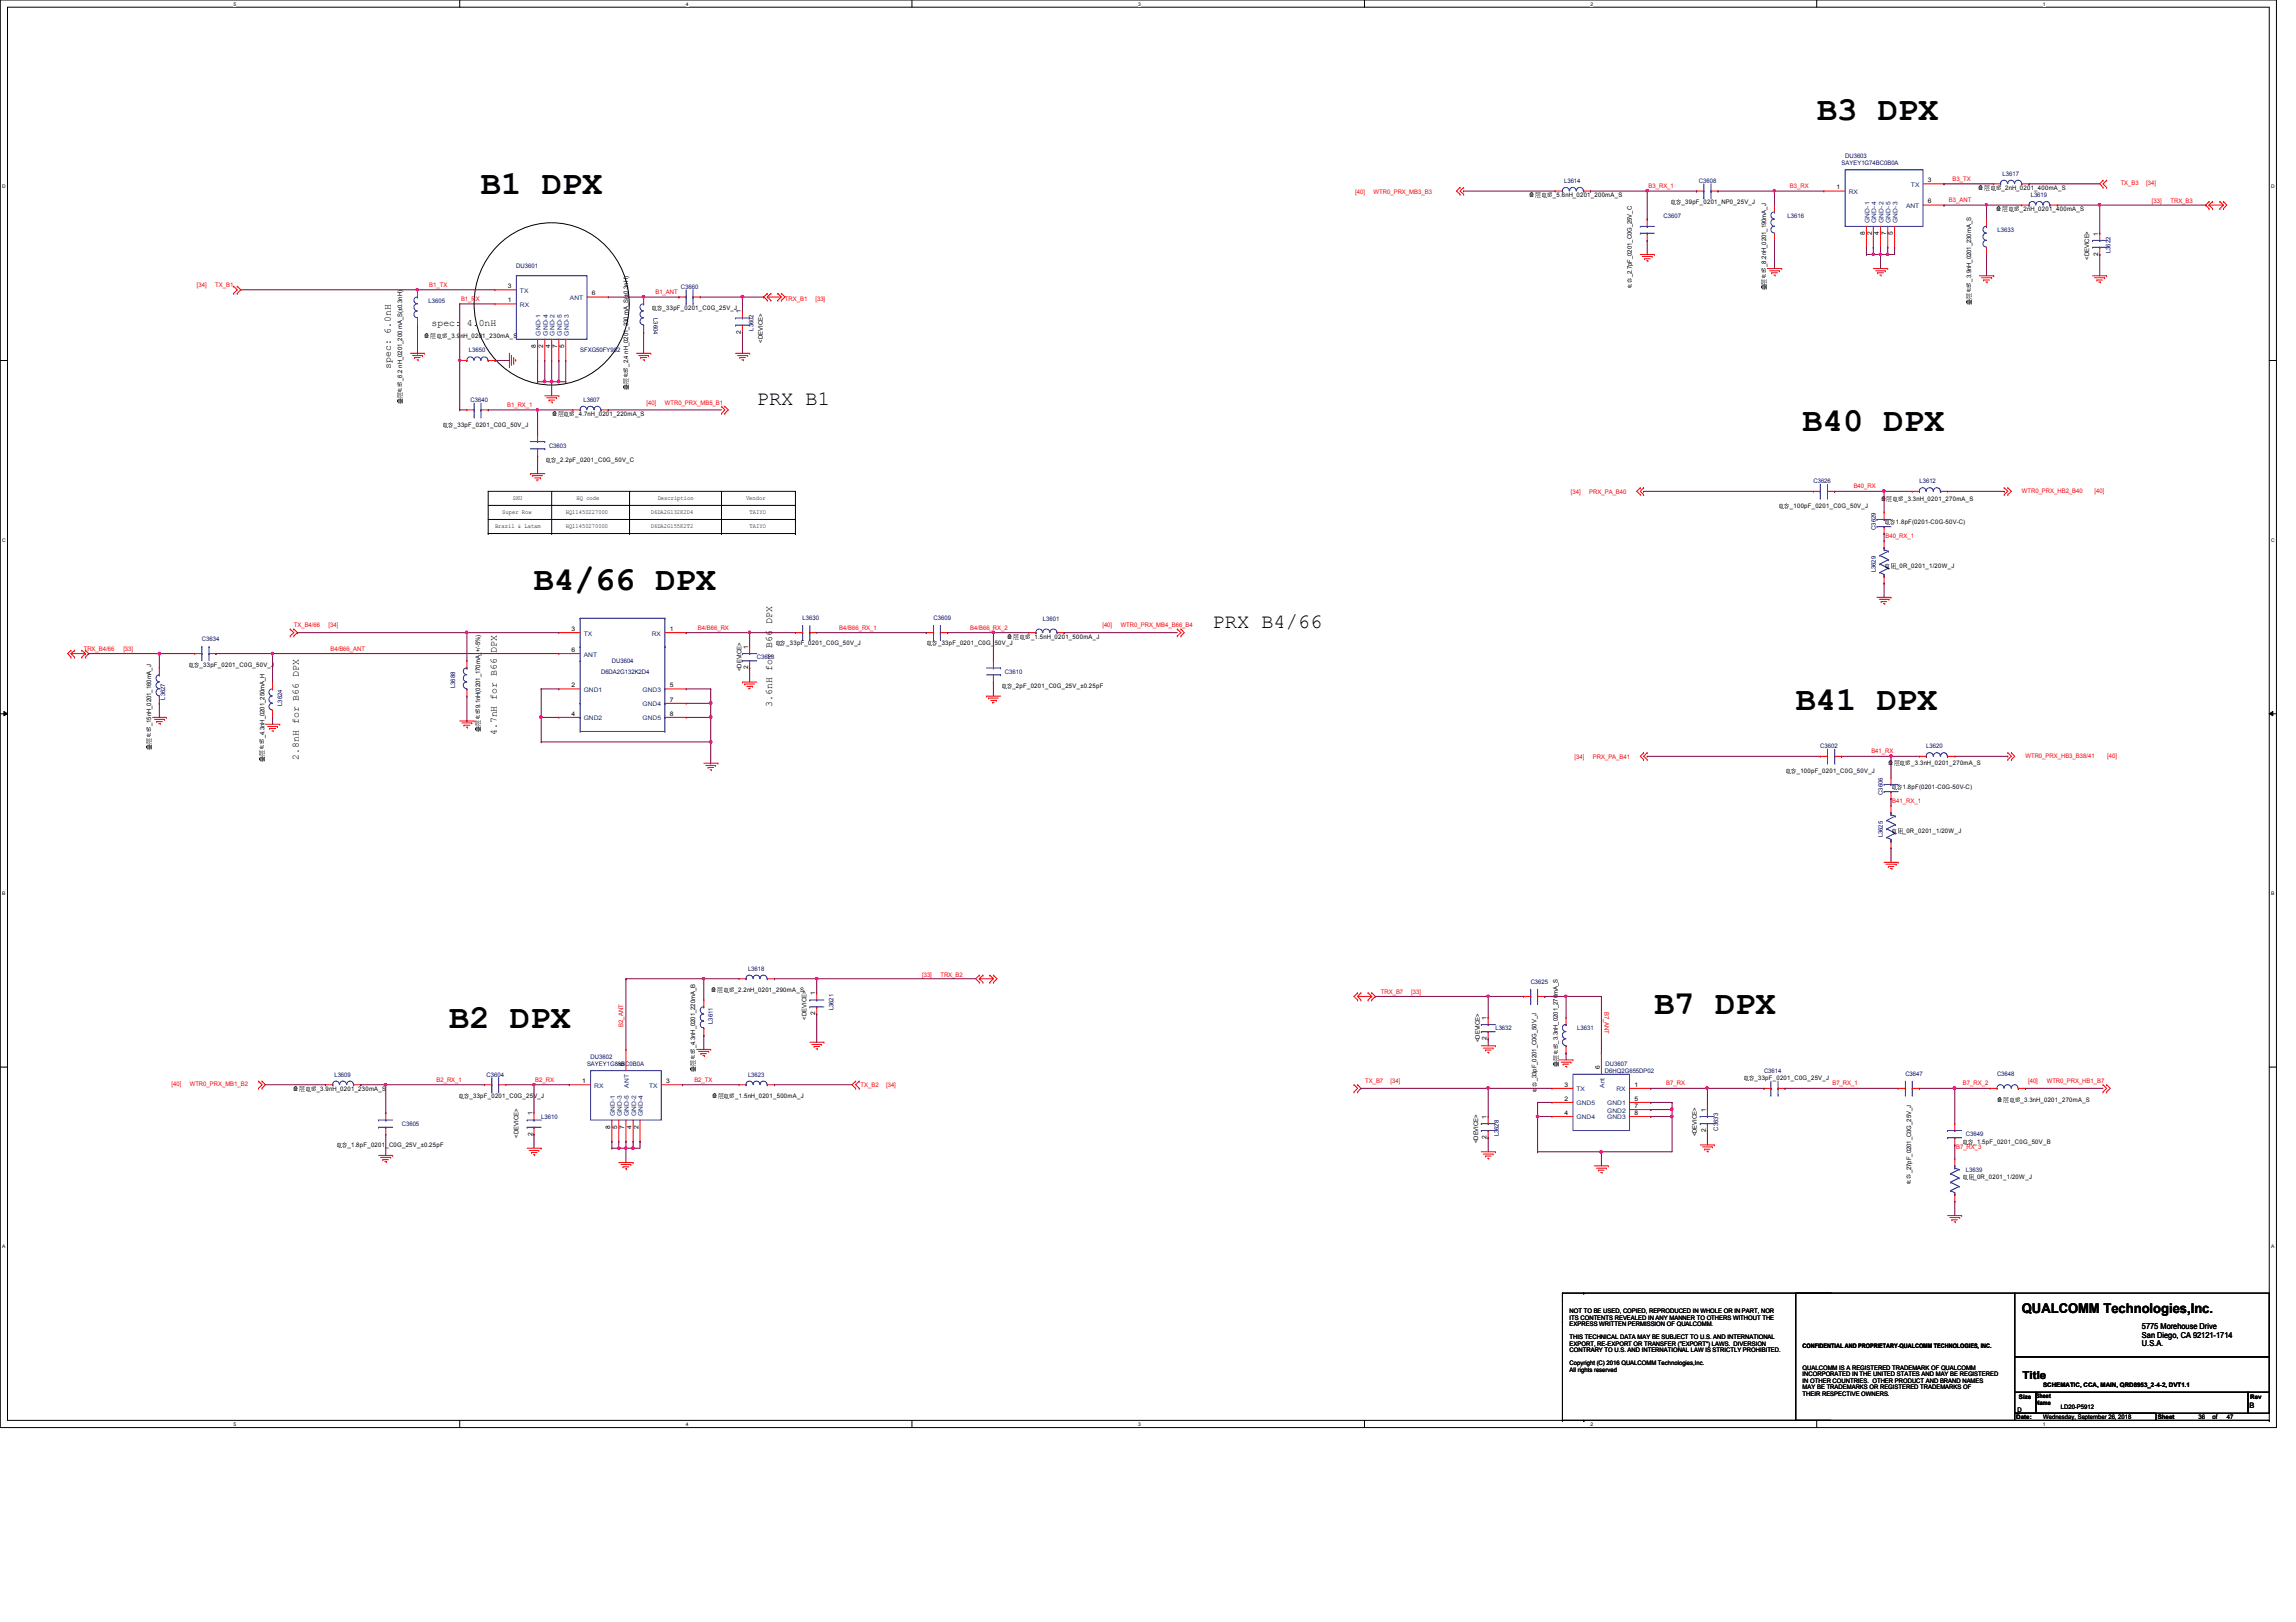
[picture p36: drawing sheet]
<svg xmlns="http://www.w3.org/2000/svg" width="297mm" height="210mm" viewBox="0 0 297 210" stroke-linecap="round" stroke-linejoin="round" font-family="sans-serif">
<defs><g id="words">
<g font-size="4.4">
<text x="235.1" y="15.5">B3 DPX</text>
<text x="62.2" y="25.1">B1 DPX</text>
<text x="233.2" y="55.8">B40 DPX</text>
<text x="69.1" y="76.4">B4/66 DPX</text>
<text x="232.3" y="91.9">B41 DPX</text>
<text x="214" y="131.2">B7 DPX</text>
<text x="58.1" y="133.1">B2 DPX</text>
</g>
<g font-size="2.6">
<text x="97.9" y="52.4">PRX B1</text>
<text x="156.9" y="81.2">PRX B4/66</text>
</g>
<text font-size="1.7" x="261.6" y="169.9">QUALCOMM Technologies,Inc.</text>
<text font-size="1.4" x="261.7" y="178.4">Title</text>
<g font-size="1.3">
<text x="50.5" y="47.8" transform="rotate(-90 50.5 47.8)">spec: 6.0nH</text>
<text x="55.8" y="42.2">spec: 4.0nH</text>
<text x="64.3" y="95.1" transform="rotate(-90 64.3 95.1)">4.7nH for B66 DPX</text>
<text x="99.9" y="91.4" transform="rotate(-90 99.9 91.4)">3.6nH for B66 DPX</text>
<text x="38.6" y="98.3" transform="rotate(-90 38.6 98.3)">2.8nH for B66 DPX</text>
</g>
<g font-size="1.1">
<text x="277.1" y="172">5775 Morehouse Drive</text>
<text x="277.1" y="173.1">San Diego, CA 92121-1714</text>
<text x="277.1" y="174.2">U.S.A.</text>
</g>
<text font-size="1" x="291" y="182.2">B</text>
<g font-size=".8" fill="#000080">
<text x="202.4" y="23.6">L3614</text>
<text x="219.8" y="23.6">C3608</text>
<text x="238.2" y="21.3">SAYEY1G74BC0B0A</text>
<text x="238.7" y="20.4">DU3603</text>
<text x="259.1" y="22.7">L3617</text>
<text x="215.2" y="28.2">C3607</text>
<text x="231.3" y="28.2">L3616</text>
<text x="262.7" y="25.5">L3619</text>
<text x="66.8" y="34.6">DU3601</text>
<text x="258.4" y="30.1">L3633</text>
<text x="273" y="32.8" transform="rotate(-90 273 32.8)">L3622</text>
<text x="55.5" y="39.2">L3605</text>
<text x="84.5" y="41.1" transform="rotate(90 84.5 41.1)">L3604</text>
<text x="88.1" y="37.3">C3660</text>
<text x="60.7" y="45.6">L3650</text>
<text x="75.1" y="45.6">SFXG50FY902</text>
<text x="97.5" y="42.8" transform="rotate(-90 97.5 42.8)">L3602</text>
<text x="60.9" y="52">C3640</text>
<text x="75.5" y="52">L3607</text>
<text x="71" y="57.9">C3603</text>
<text x="234.6" y="62.5">C3626</text>
<text x="248.3" y="62.5">L3612</text>
<text x="242.7" y="68.6" transform="rotate(-90 242.7 68.6)">C3629</text>
<text x="242.7" y="74.1" transform="rotate(-90 242.7 74.1)">L3629</text>
<text x="26.1" y="83">C3634</text>
<text x="103.8" y="80.2">L3630</text>
<text x="120.8" y="80.2">C3609</text>
<text x="134.9" y="80.3">L3601</text>
<text x="58.9" y="89.1" transform="rotate(-90 58.9 89.1)">L3688</text>
<text x="77.8" y="87.2">D6DA2G132K2D4</text>
<text x="79.2" y="85.8">DU3604</text>
<text x="97.9" y="85.3">C3623</text>
<text x="130" y="87.2">C3610</text>
<text x="21.4" y="90.6" transform="rotate(-90 21.4 90.6)">L3627</text>
<text x="36.5" y="91.4" transform="rotate(-90 36.5 91.4)">L3624</text>
<text x="235.5" y="96.8">C3602</text>
<text x="249.2" y="96.8">L3620</text>
<text x="243.6" y="102.9" transform="rotate(-90 243.6 102.9)">C3606</text>
<text x="243.6" y="108.4" transform="rotate(-90 243.6 108.4)">L3625</text>
<text x="96.8" y="125.6">L3618</text>
<text x="107.8" y="130.8" transform="rotate(-90 107.8 130.8)">L3621</text>
<text x="198" y="127.3">C3625</text>
<text x="75.9" y="137.9">SAYEY1G88BC0B0A</text>
<text x="76.4" y="137">DU3602</text>
<text x="92.2" y="132.5" transform="rotate(-90 92.2 132.5)">L3611</text>
<text x="193.5" y="133.3">L3632</text>
<text x="204" y="133.3">L3631</text>
<text x="207.7" y="137.9">DU3607</text>
<text x="43.3" y="139.3">L3609</text>
<text x="62.9" y="139.3">C3604</text>
<text x="96.8" y="139.3">L3623</text>
<text x="207.6" y="138.9">D6HQ2G655DP02</text>
<text x="228.2" y="138.9">C3614</text>
<text x="246.5" y="139.2">C3647</text>
<text x="258.4" y="139.2">C3648</text>
<text x="52" y="145.7">C3605</text>
<text x="70" y="144.8">L3610</text>
<text x="193.9" y="147.1" transform="rotate(-90 193.9 147.1)">L3628</text>
<text x="222.3" y="146.3" transform="rotate(-90 222.3 146.3)">C3633</text>
<text x="254.3" y="147.1">C3649</text>
<text x="254.3" y="151.6">L3639</text>
</g>
<g font-size=".8">
<text x="249.4" y="23.6">3</text>
<text x="197.9" y="25.5">叠叠电叠_5.6nH_0201_200mA_S</text>
<text x="216" y="26.4">电电_39pF_0201_NP0_25V_J</text>
<text x="237.6" y="24.5">1</text>
<text x="249.4" y="26.3">6</text>
<text x="255.9" y="24.6">叠叠电叠_2nH_0201_400mA_S</text>
<text x="258.3" y="27.3">叠叠电叠_2nH_0201_400mA_S</text>
<text x="211.1" y="35.9" transform="rotate(-90 211.1 35.9)">_2.7pF_0201_C0G_25V_C</text>
<text x="228.5" y="34.5" transform="rotate(-90 228.5 34.5)">_8.2nH_0201_190mA_J</text>
<text x="228.5" y="35.3">叠</text>
<text x="241.3" y="30.4" transform="rotate(-90 241.3 30.4)">8</text>
<text x="242.1" y="30.4" transform="rotate(-90 242.1 30.4)">2</text>
<text x="243.1" y="30.4" transform="rotate(-90 243.1 30.4)">4</text>
<text x="244" y="30.4" transform="rotate(-90 244 30.4)">7</text>
<text x="244.9" y="30.4" transform="rotate(-90 244.9 30.4)">5</text>
<text x="270.3" y="33.7" transform="rotate(-90 270.3 33.7)">&lt;DEVICE&gt;</text>
<text x="271.4" y="33.1" transform="rotate(-90 271.4 33.1)">2</text>
<text x="271.4" y="30.5" transform="rotate(-90 271.4 30.5)">1</text>
<text x="65.7" y="39.1">1</text>
<text x="65.7" y="37.3">3</text>
<text x="76.6" y="38.2">6</text>
<text x="84.2" y="40.1">电电_33pF_0201_C0G_25V_J</text>
<text x="95.8" y="40.5" transform="rotate(-90 95.8 40.5)">1</text>
<text x="211.1" y="37.4">叠</text>
<text x="211.1" y="36.7">电</text>
<text x="228.5" y="37.6">叠</text>
<text x="228.5" y="36.8">叠</text>
<text x="228.5" y="36.1">叠</text>
<text x="255" y="36.4" transform="rotate(-90 255 36.4)">_3.9nH_0201_230mA_S</text>
<text x="255" y="39.5">叠</text>
<text x="255" y="38.7">叠</text>
<text x="255" y="38">叠</text>
<text x="255" y="37.2">叠</text>
<text x="54.9" y="43.8">叠叠电叠_3.9nH_0201_230mA_S</text>
<text x="69.3" y="45" transform="rotate(-90 69.3 45)">8</text>
<text x="70.3" y="45" transform="rotate(-90 70.3 45)">2</text>
<text x="71.2" y="45" transform="rotate(-90 71.2 45)">4</text>
<text x="72.1" y="45" transform="rotate(-90 72.1 45)">7</text>
<text x="73" y="45" transform="rotate(-90 73 45)">5</text>
<text x="81.3" y="47.5" transform="rotate(-90 81.3 47.5)">_2.4 nH_0201_330 mA_S(±0.3nH)</text>
<text x="95.8" y="43.2" transform="rotate(-90 95.8 43.2)">2</text>
<text x="98.7" y="44.4" transform="rotate(-90 98.7 44.4)">&lt;DEVICE&gt;</text>
<text x="52" y="49.3" transform="rotate(-90 52 49.3)">_6.2 nH_0201_200 mA_S(±0.3nH)</text>
<text x="52" y="52.3">叠</text>
<text x="52" y="51.6">叠</text>
<text x="52" y="50.8">叠</text>
<text x="52" y="50">叠</text>
<text x="71.4" y="53.8">叠叠电叠_4.7nH_0201_220mA_S</text>
<text x="81.3" y="50.5">叠</text>
<text x="81.3" y="49.7">叠</text>
<text x="81.3" y="49">叠</text>
<text x="81.3" y="48.2">叠</text>
<text x="57.2" y="55.2">电电_33pF_0201_C0G_50V_J</text>
<text x="70.5" y="59.8">电电_2.2pF_0201_C0G_50V_C</text>
<text x="66.3" y="64.7">SKU</text>
<text x="74.6" y="64.7">HQ code</text>
<text x="85.1" y="64.7">Description</text>
<text x="96.5" y="64.7">Vendor</text>
<text x="230" y="65.7">电电_100pF_0201_C0G_50V_J</text>
<text x="243.3" y="64.8">叠叠电叠_3.3nH_0201_270mA_S</text>
<text x="64" y="68.4">Brazil &amp; Latam</text>
<text x="65" y="66.5">Super Row</text>
<text x="73.2" y="66.5">HQ11450227000</text>
<text x="73.2" y="68.4">HQ11450270000</text>
<text x="84.2" y="68.4">D6DA2G155K2T2</text>
<text x="84.2" y="66.5">D6DA2G132K2D4</text>
<text x="97" y="66.5">TAIYO</text>
<text x="97" y="68.4">TAIYO</text>
<text x="243.8" y="67.8">电电1.8pF(0201-C0G-50V-C)</text>
<text x="243.8" y="73.5">电电_0R_0201_1/20W_J</text>
<text x="74" y="81.7">3</text>
<text x="86.7" y="81.7">1</text>
<text x="96.8" y="83.9" transform="rotate(-90 96.8 83.9)">1</text>
<text x="100.2" y="83.5">电电_33pF_0201_C0G_50V_J</text>
<text x="119.8" y="83.5">电电_33pF_0201_C0G_50V_J</text>
<text x="130.3" y="82.6">叠叠电叠_1.5nH_0201_500mA_J</text>
<text x="24.3" y="86.3">电电_33pF_0201_C0G_50V_J</text>
<text x="74" y="88.9">2</text>
<text x="74" y="84.4">6</text>
<text x="86.7" y="88.9">5</text>
<text x="95.9" y="86.9" transform="rotate(-90 95.9 86.9)">&lt;DEVICE&gt;</text>
<text x="96.8" y="86.6" transform="rotate(-90 96.8 86.6)">2</text>
<text x="129.5" y="89">电电_2pF_0201_C0G_25V_±0.25pF</text>
<text x="19.6" y="94" transform="rotate(-90 19.6 94)">_15nH_0201_160mA_J</text>
<text x="19.6" y="95.5">叠</text>
<text x="19.6" y="94.7">叠</text>
<text x="34.2" y="95.5" transform="rotate(-90 34.2 95.5)">_4.3nH_0201_250mA_H</text>
<text x="62.1" y="91.7" transform="rotate(-90 62.1 91.7)">9.1nH(0201_170mA_+/-5%)</text>
<text x="62.1" y="94.7">叠</text>
<text x="62.1" y="93.9">叠</text>
<text x="62.1" y="93.2">叠</text>
<text x="62.1" y="92.4">叠</text>
<text x="74" y="92.6">4</text>
<text x="86.7" y="90.8">7</text>
<text x="86.7" y="92.6">8</text>
<text x="19.6" y="97">叠</text>
<text x="19.6" y="96.3">叠</text>
<text x="34.2" y="98.6">叠</text>
<text x="34.2" y="97.8">叠</text>
<text x="34.2" y="97.1">叠</text>
<text x="34.2" y="96.3">叠</text>
<text x="230.9" y="100">电电_100pF_0201_C0G_50V_J</text>
<text x="244.2" y="99.1">叠叠电叠_3.3nH_0201_270mA_S</text>
<text x="244.6" y="107.8">电电_0R_0201_1/20W_J</text>
<text x="244.6" y="102.1">电电1.8pF(0201-C0G-50V-C)</text>
<text x="92" y="128.4">叠叠电叠_2.2nH_0201_290mA_S</text>
<text x="104.3" y="132" transform="rotate(-90 104.3 132)">&lt;DEVICE&gt;</text>
<text x="105.4" y="131.4" transform="rotate(-90 105.4 131.4)">2</text>
<text x="105.4" y="128.8" transform="rotate(-90 105.4 128.8)">1</text>
<text x="192.3" y="132" transform="rotate(-90 192.3 132)">1</text>
<text x="80.8" y="137.9" transform="rotate(-90 80.8 137.9)">6</text>
<text x="90" y="135.7" transform="rotate(-90 90 135.7)">_4.3nH_0201_220mA_B</text>
<text x="90" y="138">叠</text>
<text x="90" y="137.2">叠</text>
<text x="90" y="136.4">叠</text>
<text x="191.5" y="134.9" transform="rotate(-90 191.5 134.9)">&lt;DEVICE&gt;</text>
<text x="192.3" y="134.6" transform="rotate(-90 192.3 134.6)">2</text>
<text x="201.5" y="135" transform="rotate(-90 201.5 135)">_3.3nH_0201_270mA_S</text>
<text x="201.5" y="137.3">叠</text>
<text x="201.5" y="136.6">叠</text>
<text x="201.5" y="135.8">叠</text>
<text x="37.9" y="141.1">叠叠电叠_3.9nH_0201_230mA_S</text>
<text x="59.2" y="142.1">电电_33pF_0201_C0G_25V_J</text>
<text x="75.3" y="140.2">1</text>
<text x="86.2" y="140.2">3</text>
<text x="90" y="138.7">叠</text>
<text x="92.1" y="142.1">叠叠电叠_1.5nH_0201_500mA_J</text>
<text x="198.8" y="140" transform="rotate(-90 198.8 140)">_33pF_0201_C0G_50V_J</text>
<text x="198.8" y="141.5">叠</text>
<text x="198.8" y="140.7">电</text>
<text x="201.5" y="138.1">叠</text>
<text x="202.4" y="142.5">2</text>
<text x="202.4" y="140.6">3</text>
<text x="207" y="138.4" transform="rotate(-90 207 138.4)">6</text>
<text x="211.5" y="140.6">1</text>
<text x="211.5" y="142.5">5</text>
<text x="211.5" y="143.4">7</text>
<text x="220.7" y="143.8" transform="rotate(-90 220.7 143.8)">1</text>
<text x="225.5" y="139.8">电电_33pF_0201_C0G_25V_J</text>
<text x="258.4" y="142.6">叠叠电叠_3.3nH_0201_270mA_S</text>
<text x="43.4" y="148.5">电电_1.8pF_0201_C0G_25V_±0.25pF</text>
<text x="67.1" y="147.2" transform="rotate(-90 67.1 147.2)">&lt;DEVICE&gt;</text>
<text x="68.9" y="147" transform="rotate(-90 68.9 147)">2</text>
<text x="68.9" y="144.3" transform="rotate(-90 68.9 144.3)">1</text>
<text x="78.9" y="146" transform="rotate(-90 78.9 146)">8</text>
<text x="79.8" y="146" transform="rotate(-90 79.8 146)">5</text>
<text x="80.8" y="146" transform="rotate(-90 80.8 146)">7</text>
<text x="81.7" y="146" transform="rotate(-90 81.7 146)">4</text>
<text x="82.6" y="146" transform="rotate(-90 82.6 146)">2</text>
<text x="191.2" y="148" transform="rotate(-90 191.2 148)">&lt;DEVICE&gt;</text>
<text x="192.3" y="147.4" transform="rotate(-90 192.3 147.4)">2</text>
<text x="192.3" y="144.8" transform="rotate(-90 192.3 144.8)">1</text>
<text x="202.4" y="144.3">4</text>
<text x="211.5" y="144.3">8</text>
<text x="219.5" y="147.1" transform="rotate(-90 219.5 147.1)">&lt;DEVICE&gt;</text>
<text x="220.7" y="146.5" transform="rotate(-90 220.7 146.5)">2</text>
<text x="253.8" y="148">电电_1.5pF_0201_C0G_50V_B</text>
<text x="247.3" y="151.8" transform="rotate(-90 247.3 151.8)">_27pF_0201_C0G_25V_J</text>
<text x="247.3" y="153.4">叠</text>
<text x="247.3" y="152.6">电</text>
<text x="253.8" y="152.6">电电_0R_0201_1/20W_J</text>
<text x="203.1" y="169.9">NOT TO BE USED, COPIED, REPRODUCED IN WHOLE OR IN PART, NOR</text>
<text x="203.1" y="170.8">ITS CONTENTS REVEALED IN ANY MANNER TO OTHERS WITHOUT THE</text>
<text x="203.1" y="171.6">EXPRESS WRITTEN PERMISSION OF QUALCOMM.</text>
<text x="203.1" y="173.3">THIS TECHNICAL DATA MAY BE SUBJECT TO U.S. AND INTERNATIONAL</text>
<text x="203.1" y="174.2">EXPORT, RE-EXPORT OR TRANSFER (&quot;EXPORT&quot;) LAWS. DIVERSION</text>
<text x="203.1" y="175">CONTRARY TO U.S. AND INTERNATIONAL LAW IS STRICTLY PROHIBITED.</text>
<text x="203.1" y="176.7">Copyright (C) 2016 QUALCOMM Technologies,Inc.</text>
<text x="203.1" y="177.5">All rights reserved</text>
<text x="233.2" y="174.5">CONFIDENTIAL AND PROPRIETARY-QUALCOMM TECHNOLOGIES, INC.</text>
<text x="233.2" y="177.2">QUALCOMM IS A REGISTERED TRADEMARK OF QUALCOMM</text>
<text x="233.2" y="178.1">INCORPORATED IN THE UNITED STATES AND MAY BE REGISTERED</text>
<text x="233.2" y="178.9">IN OTHER COUNTRIES. OTHER PRODUCT AND BRAND NAMES</text>
<text x="233.2" y="179.8">MAY BE TRADEMARKS OR REGISTERED TRADEMARKS OF</text>
<text x="264.3" y="179.5">SCHEMATIC, CCA, MAIN, QRD8953_2-4-2, DVT1.1</text>
<text x="233.2" y="180.6">THEIR RESPECTIVE OWNERS.</text>
<text x="260.9" y="183.6">Date:</text>
<text x="261" y="182.8">D</text>
<text x="261.2" y="181">Size</text>
<text x="263.4" y="180.9">Sheet</text>
<text x="263.4" y="181.8">Name</text>
<text x="264.3" y="183.6">Wednesday, September 26, 2018</text>
<text x="266.6" y="182.3">LD20-P5912</text>
<text x="279.1" y="183.6">Sheet</text>
<text x="284.4" y="183.6">36</text>
<text x="286.3" y="183.6">of</text>
<text x="288.1" y="183.6">47</text>
<text x="291.1" y="181.1">Rev</text>
</g>
<g font-size=".8" fill="#f00">
<text x="252.6" y="23.4">B3_TX</text>
<text x="175.3" y="25.1">[40]</text>
<text x="177.7" y="25.1">WTR0_PRX_MB3_B3</text>
<text x="213.3" y="24.3">B3_RX_1</text>
<text x="231.6" y="24.3">B3_RX</text>
<text x="252.1" y="26.2">B3_ANT</text>
<text x="274.4" y="24">TX_B3</text>
<text x="277.7" y="24">[34]</text>
<text x="278.4" y="26.3">[33]</text>
<text x="280.8" y="26.3">TRX_B3</text>
<text x="25.5" y="37.2">[34]</text>
<text x="27.9" y="37.2">TX_B1</text>
<text x="55.5" y="37.1">B1_TX</text>
<text x="59.6" y="38.9">B1_RX</text>
<text x="84.8" y="38.1">B1_ANT</text>
<text x="101.6" y="39">TRX_B1</text>
<text x="105.5" y="39">[33]</text>
<text x="65.6" y="52.7">B1_RX_1</text>
<text x="83.6" y="52.4">[40]</text>
<text x="86" y="52.4">WTR0_PRX_MB5_B1</text>
<text x="203.2" y="64">[34]</text>
<text x="205.6" y="64">PRX_PA_B40</text>
<text x="239.8" y="63.2">B40_RX</text>
<text x="261.6" y="63.8">WTR0_PRX_HB2_B40</text>
<text x="271" y="63.8">[40]</text>
<text x="243.9" y="69.6">B40_RX_1</text>
<text x="38" y="81.2">TX_B4/66</text>
<text x="42.5" y="81.2">[34]</text>
<text x="90.3" y="81.5">B4/B66_RX</text>
<text x="108.6" y="81.5">B4/B66_RX_1</text>
<text x="125.5" y="81.5">B4/B66_RX_2</text>
<text x="142.6" y="81.2">[40]</text>
<text x="145" y="81.2">WTR0_PRX_MB4_B66_B4</text>
<text x="10.8" y="84.2">TRX_B4/66</text>
<text x="16" y="84.2">[33]</text>
<text x="42.8" y="84.2">B4/B66_ANT</text>
<text x="203.7" y="98.3">[34]</text>
<text x="206.1" y="98.3">PRX_PA_B41</text>
<text x="242.1" y="97.5">B41_RX</text>
<text x="262" y="98.1">WTR0_PRX_HB3_B38/41</text>
<text x="272.6" y="98.1">[40]</text>
<text x="244.8" y="103.9">B41_RX_1</text>
<text x="119.3" y="126.4">[33]</text>
<text x="121.7" y="126.4">TRX_B2</text>
<text x="178.6" y="128.6">TRX_B7</text>
<text x="182.6" y="128.6">[33]</text>
<text x="207.6" y="130.9" transform="rotate(90 207.6 130.9)">B7_ANT</text>
<text x="80.6" y="132.9" transform="rotate(-90 80.6 132.9)">B2_ANT</text>
<text x="22.2" y="140.6">[40]</text>
<text x="24.6" y="140.6">WTR0_PRX_MB1_B2</text>
<text x="56.5" y="140">B2_RX_1</text>
<text x="69.3" y="140">B2_RX</text>
<text x="89.8" y="140">B2_TX</text>
<text x="111.3" y="140.7">TX_B2</text>
<text x="114.6" y="140.7">[34]</text>
<text x="176.6" y="140.1">TX_B7</text>
<text x="179.9" y="140.1">[34]</text>
<text x="215.6" y="140.5">B7_RX</text>
<text x="237.1" y="140.5">B7_RX_1</text>
<text x="254" y="140.5">B7_RX_2</text>
<text x="262.4" y="140.1">[40]</text>
<text x="264.8" y="140.1">WTR0_PRX_HB1_B7</text>
<text x="253.1" y="148.7">B7_RX_3</text>
</g>
<g font-size=".8" fill="#004080">
<text x="239.2" y="25.1">RX</text>
<text x="241.8" y="28.8" transform="rotate(-90 241.8 28.8)">GND-1</text>
<text x="242.7" y="28.8" transform="rotate(-90 242.7 28.8)">GND-4</text>
<text x="243.7" y="28.8" transform="rotate(-90 243.7 28.8)">GND-2</text>
<text x="244.6" y="28.8" transform="rotate(-90 244.6 28.8)">GND-5</text>
<text x="245.5" y="28.8" transform="rotate(-90 245.5 28.8)">GND-3</text>
<text x="246.6" y="26.9">ANT</text>
<text x="247.2" y="24.2">TX</text>
<text x="67.3" y="39.7">RX</text>
<text x="67.3" y="37.9">TX</text>
<text x="73.7" y="38.8">ANT</text>
<text x="69.9" y="43.4" transform="rotate(-90 69.9 43.4)">GND-1</text>
<text x="70.9" y="43.4" transform="rotate(-90 70.9 43.4)">GND-4</text>
<text x="71.8" y="43.4" transform="rotate(-90 71.8 43.4)">GND-2</text>
<text x="72.7" y="43.4" transform="rotate(-90 72.7 43.4)">GND-5</text>
<text x="73.6" y="43.4" transform="rotate(-90 73.6 43.4)">GND-3</text>
<text x="75.5" y="82.3">TX</text>
<text x="84.3" y="82.3">RX</text>
<text x="75.5" y="89.5">GND1</text>
<text x="75.5" y="85">ANT</text>
<text x="83.1" y="89.5">GND3</text>
<text x="75.5" y="93.2">GND2</text>
<text x="83.1" y="91.4">GND4</text>
<text x="83.1" y="93.2">GND5</text>
<text x="76.9" y="140.8">RX</text>
<text x="81.4" y="140.8" transform="rotate(-90 81.4 140.8)">ANT</text>
<text x="84" y="140.8">TX</text>
<text x="204" y="143">GND5</text>
<text x="204" y="141.2">TX</text>
<text x="207.6" y="140.8" transform="rotate(-90 207.6 140.8)">Ant</text>
<text x="207.9" y="143">GND1</text>
<text x="207.9" y="144">GND2</text>
<text x="209.1" y="141.2">RX</text>
<text x="79.5" y="144.5" transform="rotate(-90 79.5 144.5)">GND-1</text>
<text x="80.4" y="144.5" transform="rotate(-90 80.4 144.5)">GND-3</text>
<text x="81.4" y="144.5" transform="rotate(-90 81.4 144.5)">GND-5</text>
<text x="82.3" y="144.5" transform="rotate(-90 82.3 144.5)">GND-2</text>
<text x="83.2" y="144.5" transform="rotate(-90 83.2 144.5)">GND-4</text>
<text x="204" y="144.9">GND4</text>
<text x="207.9" y="144.9">GND3</text>
</g>
<g font-size=".6">
<text x="30.2" y=".7">5</text>
<text x="88.7" y=".7">4</text>
<text x="147.2" y=".7">3</text>
<text x="205.8" y=".7">2</text>
<text x="264.3" y=".7">1</text>
<text x=".3" y="24.4">D</text>
<text x="293.8" y="24.4">D</text>
<text x=".3" y="70.1">C</text>
<text x="293.8" y="70.1">C</text>
<text x=".3" y="115.8">B</text>
<text x="293.8" y="115.8">B</text>
<text x=".3" y="161.5">A</text>
<text x="293.8" y="161.5">A</text>
<text x="30.2" y="184.5">5</text>
<text x="88.7" y="184.5">4</text>
<text x="147.2" y="184.5">3</text>
<text x="205.8" y="184.5">2</text>
<text x="264.3" y="184.5">1</text>
</g>
</g></defs>
<path d="M0 0h294.5v184.7h-294.5zM1 .9h292.6v182.9h-292.6z" fill="none" stroke="#000" stroke-width=".13"/>
<g fill="#fff">
<path d="M30.2 .1h.4v.7h-.4z"/>
<path d="M30.2 183.9h.4v.8h-.4z"/>
</g>
<path d="M59.5 0v.9M59.5 183.8v.9" fill="none" stroke="#000" stroke-width=".13"/>
<g fill="#fff">
<path d="M88.7 .1h.4v.7h-.4z"/>
<path d="M88.7 183.9h.4v.8h-.4z"/>
</g>
<path d="M118 0v.9M118 183.8v.9" fill="none" stroke="#000" stroke-width=".13"/>
<g fill="#fff">
<path d="M147.2 .1h.4v.7h-.4z"/>
<path d="M147.2 183.9h.4v.8h-.4z"/>
</g>
<path d="M176.5 0v.9M176.5 183.8v.9" fill="none" stroke="#000" stroke-width=".13"/>
<g fill="#fff">
<path d="M205.8 .1h.3v.7h-.3z"/>
<path d="M205.8 183.9h.3v.8h-.3z"/>
</g>
<path d="M235 0v.9M235 183.8v.9" fill="none" stroke="#000" stroke-width=".13"/>
<g fill="#fff">
<path d="M264.3 .1h.3v.7h-.3z"/>
<path d="M264.3 183.9h.3v.8h-.3z"/>
<path d="M.3 23.8h.5v.7h-.5z"/>
<path d="M293.8 23.8h.5v.7h-.5z"/>
<path d="M.3 69.5h.5v.7h-.5z"/>
<path d="M293.8 69.5h.5v.7h-.5z"/>
</g>
<path d="M0 46.7h1M293.6 46.7h.9" fill="none" stroke="#000" stroke-width=".13"/>
<g fill="#fff">
<path d="M.3 115.2h.4v.8h-.4z"/>
<path d="M293.8 115.2h.5v.8h-.5z"/>
</g>
<path d="M0 92.4h1M.5 92.1l.5 .3-.5 .2zM293.6 92.4l.4-.3v.5zM293.6 92.4h.9" fill="none" stroke="#000" stroke-width=".13"/>
<path d="M.5 92.1l.5 .3-.5 .2zM293.6 92.4l.4-.3v.5z" fill="#000"/>
<g fill="#fff">
<path d="M.3 161h.4v.7h-.4z"/>
<path d="M293.8 161h.4v.7h-.4z"/>
</g>
<g fill="none" stroke="#000" stroke-width=".13">
<path d="M64.7 31.5a9.8 9.8 0 0 1 16 4 10.6 10.6 0 0 1-8.1 14.2 10.3 10.3 0 0 1-11.2-11.7 10.6 10.6 0 0 1 3.3-6.5zM63.2 69h.1M63.2 65.4h39.7M63.2 69h39.7M63.2 67.2h39.7M71.4 69h.1M71.4 63.6v5.4M81.4 69h.1M81.4 63.6v5.4M93.3 69h.1M93.3 63.6v5.4M102.9 65.4h.1"/>
<path d="M102.9 69h.1M102.9 63.6h.1M102.9 67.2h.1M102.9 63.6h-39.7v5.4M102.9 63.6v5.4M0 138.1h1M293.6 138.1h.9M202.1 171h.1M202.1 167.3h.1M202.1 168.3h.1M202.1 167.3h34.8M202.1 167.3v16.5"/>
<path d="M204.9 167.3h.1M232.3 167.3h28.3v16.5h-28.3zM260.6 167.3h33v8.3h-33zM260.6 175.6h33v4.6h-33zM202.1 183.8h.1M202.1 183.8h34.8M204.9 183.8h.1M260.6 180.2h2.8v2.7h-2.8zM260.6 182.9h18.3v.9h-18.3zM263.4 180.2h27.4v2.7h-27.4zM278.9 183.8h14.7M290.8 180.2h2.8v2.7h-2.8z"/>
<path d="M293.6 183.8h.1"/>
</g>
<g fill="none" stroke="#f00" stroke-width=".13">
<path d="M30.2 38h.1M30.2 37h.1M30.2 37l.5 .5-.5 .5M30.7 37h.1M30.7 38h.1M30.7 37l.5 .5-.5 .5M54 37.5h.1M54 37.5v.9M64 39.3h.1M64 37.5h.1M64 39.3h2.8M64 37.5h2.8"/>
<path d="M75.9 38.4h2.8M78.7 38.4h.1M83.3 38.4h.1M83.3 38.4v.9M87.8 38.4h.1M87.8 38.4h1M89.7 38.4h.9M90.6 38.4h.1M99.3 38h.1M99.3 38.9h.1M99.3 38.4h.1M99.3 38.4l.4 .5"/>
<path d="M99.3 38l-.5 .4 .5 .5M99.3 38.4h1.8M99.7 38.9h.1M99.7 38h.1M99.7 38l-.4 .4M100.6 38.9h.1M100.6 38h.1M100.6 38l.5 .4M101.1 38.9h.1M101.1 38h.1M101.1 38l.5 .4-.5 .5M101.1 38.4l-.5 .5"/>
<path d="M188.9 24.3h.1M188.9 25.1h.1M188.9 24.3l-.5 .4 .5 .4M189.4 24.3h.1M189.4 25.1h.1M189.4 24.3l-.5 .4 .5 .4M201.2 24.7h.1M201.2 24.7h.9M204.9 24.7h.9M205.8 24.7h.1M212.2 32.9h1.8M212.5 33.2h1.2"/>
<path d="M212.8 33.5h.1M212.8 33.5h.7M213 33.7h.2M213.1 28.4h.1M213.1 31.1h.1M213.1 28.4v.9M213.1 30.2v.9M213.2 33.7h.1M213.7 33.2h.1M214 32.9h.1M219.5 24.7h.1M219.5 24.7h.9"/>
<path d="M221.4 24.7h.8M222.2 24.7h.1M228.6 34.8h1.9M228.9 35.1h1.3M229.2 35.3h.1M229.2 35.3h.8M229.5 35.6h.2M229.6 31.1h.1M229.6 26.5h.1M229.6 26.5v.9M229.6 30.2v.9M229.7 35.6h.1"/>
<path d="M230.2 35.1h.1M230.5 34.8h.1M236 24.7h.1M236 24.7h2.7M241.5 32h.1M241.5 29.3v2.7M242.4 32h.1M242.4 34.8h1.8M242.4 29.3v2.7M242.7 35.1h1.2M242.9 35.3h.1M242.9 35.3h.8"/>
<path d="M243.2 35.6h.2M243.3 32h.1M243.3 29.3v2.7M243.4 35.6h.1M243.9 35.1h.1M244.2 34.8h.1M244.2 32h.1M244.2 29.3v2.7M245.1 32h.1M245.1 29.3v2.7M248.8 26.5h2.7M248.8 23.8h2.7"/>
<path d="M251.5 23.8h.1M251.5 26.5h.1M256.1 35.7h1.8M256.4 35.9h1.2M256.6 36.2h.1M256.6 36.2h.8M256.9 36.5h.2M257 32.9h.1M257 28.4h.1M257 28.4v.9M257 32v.9M257.1 36.5h.1"/>
<path d="M257.6 35.9h.1M257.9 35.7h.1M257.9 23.8h.1M257.9 23.8h.9M261.6 26.5h.1M261.6 26.5h.9M261.6 23.8h.9M262.5 23.8h.1M265.2 26.5h.9M266.1 26.5h.1M270.7 35.7h1.8M271 35.9h1.3"/>
<path d="M271.3 36.2h.1M271.3 36.2h.7M271.5 36.5h.2M271.6 30.2h.1M271.6 32.9h.1M271.6 30.2v.9M271.6 32v.9M271.7 36.5h.1M272.1 23.3h.1M272.1 24.3h.1M272.1 23.3l-.5 .5 .5 .5M272.3 35.9h.1"/>
<path d="M272.5 35.7h.1M272.5 24.3h.1M272.5 23.3h.1M272.5 23.3l-.4 .5 .4 .5M285.8 26.1h.1M285.8 27h.1M285.8 26.5h.1M285.8 26.1l-.4 .4 .4 .5M285.8 26.5l.5 .5M285.8 26.5h1.9M286.3 27h.1M286.3 26.1h.1"/>
<path d="M286.3 26.1l-.5 .4M287.2 26.1h.1M287.2 27h.1M287.2 26.1l.5 .4M287.7 27h.1M287.7 26.1h.1M287.7 26.1l.4 .4-.4 .5M287.7 26.5l-.5 .5M53.1 45.7h1.8M53.4 46h1.2M53.6 46.3h.1M53.6 46.3h.8"/>
<path d="M53.9 46.6h.2M54 42.1h.1M54 41.1v1M54.1 46.6h.1M54.6 46h.1M54.9 45.7h.1M59.5 46.7h.1M59.5 46.7h.9M60.4 53h.1M60.4 53h.9M62.2 53h1M63.2 53h.1"/>
<path d="M63.2 46.7h.8M64 46.7h.1M65.9 45.7h.1M65.9 45.7v1.9M66.2 46h.1M66.2 46v1.3M66.5 47h.1M66.5 46.3v.7M66.7 46.6h.1M66.7 46.6v.1M69.6 59h.1M69.6 56.3h.1"/>
<path d="M69.6 46.7h.1M69.6 43.9v2.8M69.6 56.3v.8M69.6 58.1v.9M70.5 46.7h.1M70.5 51.2h1.8M70.5 43.9v2.8M70.7 51.5h1.3M71 51.8h.1M71 51.8h.8M71.3 52h.2M71.4 46.7h.1"/>
<path d="M71.4 43.9v2.8M71.5 52h.1M72 51.5h.1M72.3 51.2h.1M72.3 46.7h.1M72.3 43.9v2.8M73.2 46.7h.1M73.2 43.9v2.8M74.1 53h.1M74.1 53h1M77.8 53h.9M78.7 53h.1"/>
<path d="M82.3 45.7h1.9M82.6 46h1.3M82.9 46.3h.1M82.9 46.3h.7M83.2 46.6h.2M83.3 43h.1M83.3 42.1v.9M83.4 46.6h.1M83.9 46h.1M84.2 45.7h.1M93.3 53.5h.1M93.3 52.6h.1"/>
<path d="M93.3 52.6l.5 .4-.5 .5M93.8 53.5h.1M93.8 52.6h.1M93.8 52.6l.4 .4-.4 .5M95.2 45.7h1.8M95.4 46h1.3M95.7 46.3h.1M95.7 46.3h.7M96 46.6h.2M96.1 40.3h.1M96.1 43h.1M96.1 40.3v.8"/>
<path d="M96.1 42.1v.9M96.2 46.6h.1M96.7 46h.1M97 45.7h.1M68.6 61.3h.1M68.6 61.3h1.9M68.9 61.6h.1M68.9 61.6h1.3M69.2 61.8h.7M69.5 62.1h.1M69.9 61.8h.1M212.2 63.1h.1"/>
<path d="M212.2 64h.1M212.2 63.1l-.5 .5 .5 .4M212.6 63.1h.1M212.6 64h.1M212.6 63.1l-.4 .5 .4 .4M234.6 63.6h.1M234.6 63.6h.9M236.4 63.6h1M237.4 63.6h.1M242.8 77.3h1.8M243.1 77.6h1.3M243.4 77.9h.1"/>
<path d="M243.4 77.9h.7M243.7 78.1h.1M243.8 66.3h.1M243.8 69h.1M243.8 75.4h.1M243.8 70h.1M243.8 66.3v.9M243.8 68.2v.8M243.8 70v.9M243.8 74.5v.9M243.8 78.1h.1M244.4 77.6h.1"/>
<path d="M244.6 77.3h.1M247.4 63.6h.1M247.4 63.6h.9M251.1 63.6h.9M252 63.6h.1M259.3 64h.1M259.3 63.1h.1M259.3 63.1l.5 .5-.5 .4M259.8 64h.1M259.8 63.1h.1M259.8 63.1l.4 .5-.4 .4M9.2 84.2h.1"/>
<path d="M9.2 85h.1M9.2 84.2l-.4 .4 .4 .4M9.2 84.6l.4 .4M9.2 84.6h1.8M9.6 84.2h.1M9.6 85h.1M9.6 84.2l-.4 .4M10.6 84.2h.1M10.6 85h.1M10.6 84.2l.4 .4M11 85h.1M11 84.2h.1"/>
<path d="M11 84.6h.1M11 84.2l.5 .4-.5 .4M11 84.6l-.4 .4M19.7 92.8h1.8M20 93.1h1.3M20.3 93.4h.1M20.3 93.4h.7M20.5 93.6h.2M20.6 91h.1M20.6 86.4h.1M20.6 86.4v.9M20.6 90.1v.9"/>
<path d="M20.7 93.6h.1M21.3 93.1h.1M21.5 92.8h.1M25.2 84.6h.1M25.2 84.6h.9M27 84.6h.9M27.9 84.6h.1M34.3 93.7h1.9M34.6 94h1.3M34.9 94.3h.1M34.9 94.3h.7M35.2 94.6h.1"/>
<path d="M35.3 92.8h.1M35.3 88.3h.1M35.3 88.3v.9M35.3 91.9v.9M35.3 94.6h.1M35.9 94h.1M36.2 93.7h.1M37.5 81.4h.1M37.5 82.3h.1M37.5 81.4l.5 .5-.5 .4M38 82.3h.1M38 81.4h.1"/>
<path d="M38 81.4l.5 .5-.5 .4M59.5 93.3h1.8M59.8 93.6h1.2M60 93.9h.1M60 93.9h.8M60.3 94.1h.2M60.4 90.1h.1M60.4 85.5h.1M60.4 85.5v.9M60.4 89.2v.9M60.5 94.1h.1M61 93.6h.1"/>
<path d="M61.3 93.3h.1M72.3 89.2h.1M72.3 81.9h.1M72.3 92.8h.1M72.3 84.6h.1M72.3 92.8h2.8M72.3 84.6h2.8M72.3 81.9h2.8M72.3 89.2h2.8M86 92.8h2.8M86 81.9h2.8M86 89.2h2.8"/>
<path d="M86 91h2.8M88.8 81.9h.1M88.8 89.2h.1M88.8 91h.1M88.8 92.8h.1M91.1 98.8h1.8M91.3 99.1h1.3M91.6 99.3h.1M91.6 99.3h.7M91.9 99.6h.1M92 99.6h.1M92.6 99.1h.1"/>
<path d="M92.9 98.8h.1M96.1 88.3h.1M96.1 88.3h1.8M96.3 88.5h.1M96.3 88.5h1.3M96.6 88.8h.8M96.9 89.1h.1M96.9 89.1h.2M97 83.7h.1M97 86.4h.1M97 83.7v.9M97 85.5v.9"/>
<path d="M97.4 88.8h.1M102.9 81.9h.1M102.9 81.9h.9M104.8 81.9h.9M105.7 81.9h.1M119.8 81.9h.1M119.8 81.9h1M121.7 81.9h.9M122.6 81.9h.1M127.6 90.1h.1M127.6 90.1h1.9M127.9 90.3h.1"/>
<path d="M127.9 90.3h1.3M128.2 90.6h.7M128.4 90.9h.1M128.4 90.9h.2M128.5 88.3h.1M128.5 85.5h.1M128.5 85.5v.9M128.5 87.3v1M128.9 90.6h.1M133.1 81.9h.1M133.1 81.9h.9M136.8 81.9h.9"/>
<path d="M137.7 81.9h.1M152.3 82.3h.1M152.3 81.4h.1M152.3 81.4l.5 .5-.5 .4M152.8 82.3h.1M152.8 81.4h.1M152.8 81.4l.4 .5-.4 .4M212.6 97.4h.1M212.6 98.3h.1M212.6 97.4l-.4 .5 .4 .4M213.1 97.4h.1M213.1 98.3h.1"/>
<path d="M213.1 97.4l-.5 .5 .5 .4M235.5 97.9h.1M235.5 97.9h.9M237.4 97.9h.8M238.2 97.9h.1M248.3 97.9h.1M248.3 97.9h.9M252 97.9h.9M252.9 97.9h.1M259.8 98.3h.1M259.8 97.4h.1M259.8 97.4l.4 .5-.4 .4"/>
<path d="M260.2 98.3h.1M260.2 97.4h.1M260.2 97.4l.4 .5-.4 .4M243.8 111.6h1.8M244 111.8h1.3M244.3 112.1h.1M244.3 112.1h.7M244.6 112.4h.2M244.6 109.7h.1M244.6 104.3h.1M244.6 100.6h.1M244.6 103.3h.1"/>
<path d="M244.6 100.6v.9M244.6 102.4v.9M244.6 104.3v.9M244.6 108.8v.9M244.8 112.4h.1M245.3 111.8h.1M245.6 111.6h.1M33.4 139.9h.1M33.4 139.9l.5 .5-.5 .4M33.9 139.9h.1M33.9 139.9l.4 .5-.4 .4M81 135.8h.1"/>
<path d="M81 135.8v2.8M90.1 135.8h1.8M90.4 136.1h1.3M90.7 136.4h.1M90.7 136.4h.7M90.9 136.6h.2M91.1 134h.1M91.1 129.4h.1M91.1 129.4v.9M91.1 133.1v.9M91.1 136.6h.1M91.7 136.1h.1"/>
<path d="M91.9 135.8h.1M95.6 126.7h.1M95.6 126.7h.9M99.3 126.7h.9M100.2 126.7h.1M104.8 134.9h1.8M105 135.2h1.3M105.3 135.4h.1M105.3 135.4h.7M105.6 135.7h.1M105.7 128.5h.1M105.7 131.2h.1"/>
<path d="M105.7 128.5v.9M105.7 130.3v.9M105.7 135.7h.1M106.3 135.2h.1M106.6 134.9h.1M110.7 139.9h.1M110.7 139.9l-.5 .5 .5 .4M111.2 139.9h.1M111.2 139.9l-.5 .5 .5 .4M126.7 126.2h.1M126.7 127.1h.1M126.7 126.7h.1"/>
<path d="M126.7 126.2l-.5 .5 .5 .4M126.7 126.7l.5 .4M126.7 126.7h1.8M127.2 127.1h.1M127.2 126.2h.1M127.2 126.2l-.5 .5M128.1 126.2h.1M128.1 127.1h.1M128.1 126.2l.4 .5M128.5 127.1h.1M128.5 126.2h.1M128.5 126.2l.5 .5-.5 .4"/>
<path d="M128.5 126.7l-.4 .4M175.6 128.5h.1M175.6 129.4h.1M175.6 128.5l-.4 .4 .4 .5M175.6 128.9l.5 .5M175.6 128.9h1.9M176.1 128.5h.1M176.1 129.4h.1M176.1 128.5l-.5 .4M177 128.5h.1M177 129.4h.1M177 128.5l.5 .4"/>
<path d="M177.5 129.4h.1M177.5 128.5h.1M177.5 128.9h.1M177.5 128.5l.4 .4-.4 .5M177.5 128.9l-.5 .5M191.6 135.3h1.9M191.9 135.6h1.3M192.2 135.9h.1M192.2 135.9h.7M192.4 136.2h.2M192.5 131.7h.1M192.5 134.5h.1"/>
<path d="M192.5 131.7v.9M192.5 133.5v1M192.6 136.2h.1M193.2 135.6h.1M193.5 135.3h.1M197.1 128.9h.1M197.1 128.9h.9M198.9 128.9h1M199.9 128.9h.1M201.7 137.2h1.8M202 137.5h1.2M202.2 137.7h.1"/>
<path d="M202.2 137.7h.7M202.5 138h.2M202.6 136.3h.1M202.6 131.7h.1M202.6 131.7v.9M202.6 135.3v1M202.7 138h.1M203.2 137.5h.1M203.5 137.2h.1M207.2 136.3h.1M207.2 136.3v2.7M33.4 140.8h.1"/>
<path d="M33.9 140.8h.1M42.1 140.4h.1M42.1 140.4h.9M45.8 140.4h.9M46.7 140.4h.1M49 149.5h1.8M49.2 149.8h1.3M49.5 150.1h.1M49.5 150.1h.7M49.8 150.3h.2M49.9 144h.1M49.9 146.8h.1"/>
<path d="M49.9 144v.9M49.9 145.9v.9M50 150.3h.1M50.5 149.8h.1M50.8 149.5h.1M62.7 140.4h.1M62.7 140.4h.9M64.5 140.4h.9M65.4 140.4h.1M68.2 148.6h1.8M68.4 148.9h1.3M68.7 149.1h.1"/>
<path d="M68.7 149.1h.8M69 149.4h.2M69.1 144h.1M69.1 146.8h.1M69.1 144v.9M69.1 145.9v.9M69.2 149.4h.1M69.7 148.9h.1M70 148.6h.1M73.7 140.4h.1M73.7 140.4h2.7M79.2 147.7h.1"/>
<path d="M79.2 144.9v2.8M80 147.7h.1M80 150.5h1.9M80 144.9v2.8M80.3 150.7h1.3M80.6 151h.1M80.6 151h.8M80.9 151.3h.2M81 147.7h.1M81 144.9v2.8M81.1 151.3h.1M81.6 150.7h.1"/>
<path d="M81.9 150.5h.1M81.9 147.7h.1M81.9 144.9v2.8M82.8 147.7h.1M82.8 144.9v2.8M85.6 140.4h2.7M88.3 140.4h.1M95.6 140.4h.1M95.6 140.4h.9M99.3 140.4h.9M100.2 140.4h.1M110.7 140.8h.1"/>
<path d="M111.2 140.8h.1M175.2 140.4h.1M175.2 141.3h.1M175.2 140.4l.4 .4-.4 .5M175.6 141.3h.1M175.6 140.4h.1M175.6 140.4l.5 .4-.5 .5M191.6 149.1h1.9M191.9 149.4h1.3M192.2 149.6h.1M192.2 149.6h.7M192.4 149.9h.2"/>
<path d="M192.5 144.5h.1M192.5 147.2h.1M192.5 144.5v.9M192.5 146.3v.9M192.6 149.9h.1M193.2 149.4h.1M193.5 149.1h.1M200.8 142.7h.1M200.8 140.8h.1M200.8 144.5h.1M200.8 140.8h2.7M200.8 142.7h2.7"/>
<path d="M200.8 144.5h2.7M206.2 150.9h1.9M206.5 151.2h1.3M206.8 151.4h.1M206.8 151.4h.7M207.1 151.7h.2M207.3 151.7h.1M207.8 151.2h.1M208.1 150.9h.1M210.8 140.8h2.8M210.8 142.7h2.8M210.8 144.5h2.8"/>
<path d="M210.8 143.6h2.8M213.6 140.8h.1M213.6 142.7h.1M213.6 143.6h.1M213.6 144.5h.1M220 148.2h1.8M220.3 148.4h1.2M220.5 148.7h.1M220.5 148.7h.7M220.8 149h.2M220.9 143.6h.1M220.9 146.3h.1"/>
<path d="M220.9 143.6v.9M220.9 145.4v.9M221 149h.1M221.5 148.4h.1M221.8 148.2h.1M228.2 140.8h.1M228.2 140.8h.9M230 140.8h.9M230.9 140.8h.1M245.6 140.8h.1M245.6 140.8h.9M247.4 140.8h.9"/>
<path d="M248.3 140.8h.1M252 157.3h1.8M252.3 157.6h1.2M252.5 157.9h.1M252.5 157.9h.7M252.8 158.1h.2M252.9 145.4h.1M252.9 148.2h.1M252.9 155.4h.1M252.9 150h.1M252.9 145.4v.9M252.9 147.2v1"/>
<path d="M252.9 150v.9M252.9 154.6v.8M253 158.1h.1M253.5 157.6h.1M253.8 157.3h.1M257.5 140.8h.1M257.5 140.8h.9M261.1 140.8h.9M262 140.8h.1M272.1 141.3h.1M272.1 140.4h.1M272.1 140.4l.4 .4-.4 .5"/>
<path d="M272.5 141.3h.1M272.5 140.4h.1M272.5 140.4l.5 .4-.5 .5"/>
</g>
<g fill="none" stroke="#00f" stroke-width=".13">
<path d="M54 38.4h.1M54 39.3a.45 .45 0 0 0-.5 .5 .45 .45 0 0 0 .5 .4M54 38.4a.42 .42 0 0 0-.5 .4 .42 .42 0 0 0 .5 .5M66.8 35.7h9.1v8.2h-9.1zM83.3 39.3h.1M83.3 39.3a.45 .45 0 0 0-.5 .5 .45 .45 0 0 0 .4 .4M88.8 38.4h.1M88.8 39.3h.1M88.8 37.5v1.8M89.7 39.3h.1M89.7 38.4h.1M89.7 37.5v1.8"/>
<path d="M202.1 24.7h.1M203 24.7a.42 .42 0 0 0-.4-.5 .42 .42 0 0 0-.5 .5M203.9 24.7a.4 .4 0 0 0-.5-.4 .4 .4 0 0 0-.3 .4M204.8 24.7a.42 .42 0 0 0-.4-.5 .42 .42 0 0 0-.4 .5M204.9 24.7h.1M212.2 29.3h.1M212.2 30.2h.1M212.2 29.3h1.8M212.2 30.2h1.8M213.1 29.3h.1M213.1 30.2h.1M220.4 24.7h.1"/>
<path d="M220.4 25.6h.1M220.4 23.8v1.8M221.4 25.6h.1M221.4 24.7h.1M221.4 23.8v1.8M229.6 27.4h.1M229.6 30.2h.1M229.6 29.3a.42 .42 0 0 0-.5 .4 .42 .42 0 0 0 .4 .4M229.6 28.4a.45 .45 0 0 0-.5 .4 .45 .45 0 0 0 .4 .5M229.6 27.4a.45 .45 0 0 0-.5 .5 .45 .45 0 0 0 .4 .4M238.7 22h10.1v7.3h-10.1zM257 29.3h.1"/>
<path d="M257 32h.1M257 31.1a.42 .42 0 0 0-.5 .4 .42 .42 0 0 0 .5 .5M257 30.2a.45 .45 0 0 0-.5 .4 .45 .45 0 0 0 .5 .5M257 29.3a.42 .42 0 0 0-.5 .4 .42 .42 0 0 0 .5 .4M258.8 23.8h.1M259.7 23.7a.45 .45 0 0 0-.5-.4 .45 .45 0 0 0-.4 .5M260.6 23.7a.42 .42 0 0 0-.4-.4 .42 .42 0 0 0-.4 .5M261.5 23.7a.45 .45 0 0 0-.4-.4 .45 .45 0 0 0-.5 .5M261.6 23.8h.1M262.5 26.5h.1M263.4 26.5a.42 .42 0 0 0-.5-.4 .42 .42 0 0 0-.4 .4M264.3 26.5a.45 .45 0 0 0-.5-.4 .45 .45 0 0 0-.4 .4"/>
<path d="M265.2 26.5a.42 .42 0 0 0-.5-.4 .42 .42 0 0 0-.4 .4M265.2 26.5h.1M270.7 31.1h.1M270.7 32h.1M270.7 31.1h1.8M270.7 32h1.8M271.6 31.1h.1M271.6 32h.1M54 41.1h.1M54 40.3a.42 .42 0 0 0-.5 .4 .42 .42 0 0 0 .5 .4M60.4 46.7h.1M61.3 46.6a.45 .45 0 0 0-.5-.4 .45 .45 0 0 0-.4 .5"/>
<path d="M61.3 53h.1M61.3 54h.1M61.3 52.2v1.8M62.2 46.6a.42 .42 0 0 0-.5-.4 .42 .42 0 0 0-.4 .5M62.2 54h.1M62.2 53h.1M62.2 52.2v1.8M63.1 46.6a.45 .45 0 0 0-.5-.4 .45 .45 0 0 0-.4 .5M63.2 46.7h.1M68.6 58.1h1.9M68.6 57.1h1.9M69.6 58.1h.1"/>
<path d="M69.6 57.1h.1M70.5 58.1h.1M70.5 57.1h.1M75.1 53h.1M75.9 53a.42 .42 0 0 0-.4-.4 .42 .42 0 0 0-.4 .4M76.8 53a.45 .45 0 0 0-.4-.4 .45 .45 0 0 0-.5 .4M77.7 53a.42 .42 0 0 0-.4-.4 .42 .42 0 0 0-.4 .4M77.8 53h.1M83.3 42.1h.1M83.3 41.1a.45 .45 0 0 0-.5 .5 .45 .45 0 0 0 .4 .4M83.3 40.3a.42 .42 0 0 0-.5 .4 .42 .42 0 0 0 .4 .4M95.2 41.1h.1"/>
<path d="M95.2 42.1h.1M95.2 41.1h1.8M95.2 42.1h1.8M96.1 41.1h.1M96.1 42.1h.1M235.5 63.6h.1M235.5 64.5h.1M235.5 62.7v1.8M236.4 64.5h.1M236.4 63.6h.1M236.4 62.7v1.8M242.8 67.2h.1"/>
<path d="M242.8 68.2h.1M242.8 67.2h1.8M242.8 68.2h1.8M243.2 71.9h.1M243.2 73h.1M243.2 74.1h.1M243.2 71.9l1.1 .5M243.2 73l1.1 .5M243.2 74.1l.6 .2M243.8 67.2h.1M243.8 68.2h.1M243.8 70.9h.1"/>
<path d="M243.8 74.5h.1M243.8 71.2h.1M243.8 74.3h.1M243.8 70.9v.3M243.8 74.3v.2M243.8 71.2l.5 .1M244.3 71.3h.1M244.3 72.4h.1M244.3 73.5h.1M244.3 71.3l-1.1 .6M244.3 72.4l-1.1 .6M244.3 73.5l-1.1 .6"/>
<path d="M248.3 63.6h.1M249.1 63.5a.4 .4 0 0 0-.4-.4 .4 .4 0 0 0-.4 .5M250.1 63.5a.42 .42 0 0 0-.5-.4 .42 .42 0 0 0-.4 .4v.1M251 63.5a.42 .42 0 0 0-.4-.4 .42 .42 0 0 0-.5 .4v.1M251.1 63.6h.1M20.6 87.3h.1M20.6 90.1h.1M20.6 89.2a.45 .45 0 0 0-.4 .4 .45 .45 0 0 0 .4 .4M20.6 88.3a.42 .42 0 0 0-.4 .4 .42 .42 0 0 0 .4 .4M20.6 87.3a.45 .45 0 0 0-.4 .5 .45 .45 0 0 0 .4 .4M26.1 83.7h.1M26.1 84.6h.1"/>
<path d="M26.1 83.7v1.8M27 84.6h.1M27 83.7h.1M27 83.7v1.8M35.3 89.2h.1M35.3 91.9h.1M35.3 91a.42 .42 0 0 0-.5 .4 .42 .42 0 0 0 .4 .5M35.3 90.1a.45 .45 0 0 0-.5 .4 .45 .45 0 0 0 .4 .5M35.3 89.2a.45 .45 0 0 0-.5 .4 .45 .45 0 0 0 .4 .4M60.4 86.4h.1M60.4 89.2h.1M60.4 88.3a.42 .42 0 0 0-.5 .4 .42 .42 0 0 0 .5 .4"/>
<path d="M60.4 87.3a.45 .45 0 0 0-.5 .5 .45 .45 0 0 0 .5 .4M60.4 86.4a.42 .42 0 0 0-.5 .4 .42 .42 0 0 0 .5 .5M75.1 92.8h.1M75.1 91h.1M75.1 85.5h.1M75.1 83.7h.1M75.1 80h.1M75.1 94.7h.1M75.1 94.7h10.9M75.1 80h10.9M75.1 80v14.7M86 92.8h.1"/>
<path d="M86 91h.1M86 83.7h.1M86 89.2h.1M86 94.7h.1M86 80h.1M86 80v14.7M96.1 84.6h.1M96.1 85.5h.1M96.1 84.6h1.8M96.1 85.5h1.8M97 84.6h.1M97 85.5h.1"/>
<path d="M103.8 81.9h.1M103.8 82.8h.1M103.8 80.9v1.9M104.8 82.8h.1M104.8 81.9h.1M104.8 80.9v1.9M120.8 81.9h.1M120.8 82.8h.1M120.8 80.9v1.9M121.7 82.8h.1M121.7 81.9h.1M121.7 80.9v1.9"/>
<path d="M127.6 87.3h1.9M127.6 86.4h1.9M128.5 87.3h.1M128.5 86.4h.1M129.5 87.3h.1M129.5 86.4h.1M134 81.9h.1M134.8 81.8a.4 .4 0 0 0-.4-.4 .4 .4 0 0 0-.4 .5M135.8 81.8a.42 .42 0 0 0-.5-.4 .42 .42 0 0 0-.4 .4v.1M136.7 81.8a.42 .42 0 0 0-.4-.4 .42 .42 0 0 0-.5 .4v.1M136.8 81.9h.1M236.4 97.9h.1"/>
<path d="M236.4 98.8h.1M236.4 96.9v1.9M237.4 98.8h.1M237.4 97.9h.1M237.4 96.9v1.9M249.2 97.9h.1M250.1 97.8a.42 .42 0 0 0-.5-.4 .42 .42 0 0 0-.4 .4v.1M251 97.8a.42 .42 0 0 0-.4-.4 .42 .42 0 0 0-.5 .4v.1M251.9 97.8a.4 .4 0 0 0-.4-.4 .4 .4 0 0 0-.4 .5M252 97.9h.1M243.8 101.5h.1M243.8 102.4h.1"/>
<path d="M243.8 101.5h1.8M243.8 102.4h1.8M244.1 106.2h.1M244.1 107.3h.1M244.1 108.4h.1M244.1 106.2l1.1 .5M244.1 107.3l1.1 .5M244.1 108.4l.5 .2M244.6 105.2h.1M244.6 108.8h.1M244.6 105.5h.1M244.6 108.6h.1"/>
<path d="M244.6 101.5h.1M244.6 102.4h.1M244.6 105.2v.3M244.6 108.6v.2M244.6 105.5l.6 .1M245.2 105.6h.1M245.2 106.7h.1M245.2 107.8h.1M245.2 105.6l-1.1 .6M245.2 106.7l-1.1 .6M245.2 107.8l-1.1 .6M63.6 139.4v1.9"/>
<path d="M64.5 139.4v1.9M76.4 138.6h9.2v6.3h-9.2zM91.1 130.3h.1M91.1 133.1h.1M91.1 132.2a.4 .4 0 0 0-.5 .3 .4 .4 0 0 0 .4 .5M91.1 131.2a.45 .45 0 0 0-.5 .5 .45 .45 0 0 0 .4 .4M91.1 130.3a.45 .45 0 0 0-.5 .4 .45 .45 0 0 0 .4 .5v-.1M96.5 126.7h.1M97.4 126.6a.45 .45 0 0 0-.5-.4 .45 .45 0 0 0-.4 .5M98.3 126.6a.42 .42 0 0 0-.5-.4 .42 .42 0 0 0-.4 .5M99.2 126.6a.45 .45 0 0 0-.4-.4 .45 .45 0 0 0-.5 .5M99.3 126.7h.1"/>
<path d="M104.8 129.4h.1M104.8 130.3h.1M104.8 129.4h1.8M104.8 130.3h1.8M105.7 129.4h.1M105.7 130.3h.1M191.6 132.6h.1M191.6 133.5h.1M191.6 132.6h1.9M191.6 133.5h1.9M192.5 132.6h.1M192.5 133.5h.1"/>
<path d="M198 128.9h.1M198 129.9h.1M198 128v1.9M198.9 129.9h.1M198.9 128.9h.1M198.9 128v1.9M202.6 132.6h.1M202.6 135.3h.1M202.6 134.5a.42 .42 0 0 0-.5 .4 .42 .42 0 0 0 .5 .4M202.6 133.5a.45 .45 0 0 0-.5 .4 .45 .45 0 0 0 .5 .5M202.6 132.6a.45 .45 0 0 0-.5 .4 .45 .45 0 0 0 .5 .5M203.5 139h7.3v7.3h-7.3z"/>
<path d="M229.1 139.9v1.8M230 139.9v1.8M246.5 139.9v1.8M247.4 139.9v1.8M43 140.4h.1M43.9 140.3a.42 .42 0 0 0-.4-.4 .42 .42 0 0 0-.5 .5M44.8 140.3a.45 .45 0 0 0-.4-.4 .45 .45 0 0 0-.5 .5M45.7 140.3a.42 .42 0 0 0-.4-.4 .42 .42 0 0 0-.4 .5M45.8 140.4h.1M49 144.9h.1M49 145.9h.1M49 144.9h1.8"/>
<path d="M49 145.9h1.8M49.9 144.9h.1M49.9 145.9h.1M63.6 140.4h.1M63.6 141.3h.1M64.5 141.3h.1M64.5 140.4h.1M68.2 144.9h.1M68.2 145.9h.1M68.2 144.9h1.8M68.2 145.9h1.8M69.1 144.9h.1"/>
<path d="M69.1 145.9h.1M96.5 140.4h.1M97.4 140.3a.45 .45 0 0 0-.5-.4 .45 .45 0 0 0-.4 .5M98.3 140.3a.42 .42 0 0 0-.5-.4 .42 .42 0 0 0-.4 .5M99.2 140.3a.45 .45 0 0 0-.4-.4 .45 .45 0 0 0-.5 .5M99.3 140.4h.1M191.6 145.4h.1M191.6 146.3h.1M191.6 145.4h1.9M191.6 146.3h1.9M192.5 145.4h.1M192.5 146.3h.1"/>
<path d="M220 144.5h.1M220 145.4h.1M220 144.5h1.8M220 145.4h1.8M220.9 144.5h.1M220.9 145.4h.1M229.1 140.8h.1M229.1 141.7h.1M230 141.7h.1M230 140.8h.1M246.5 140.8h.1M246.5 141.7h.1"/>
<path d="M247.4 141.7h.1M247.4 140.8h.1M252 146.3h.1M252 147.2h.1M252 146.3h1.8M252 147.2h1.8M252.3 151.9h.1M252.3 153h.1M252.3 154.1h.1M252.3 151.9l1.1 .5M252.3 153l1.1 .5M252.3 154.1l.6 .2"/>
<path d="M252.9 146.3h.1M252.9 147.2h.1M252.9 150.9h.1M252.9 154.6h.1M252.9 151.2h.1M252.9 154.3h.1M252.9 150.9v.3M252.9 154.3v.3M252.9 151.2l.5 .1M253.4 151.3h.1M253.4 152.4h.1M253.4 153.5h.1"/>
<path d="M253.4 151.3l-1.1 .6M253.4 152.4l-1.1 .6M253.4 153.5l-1.1 .6M258.4 140.8h.1M259.2 140.8a.45 .45 0 0 0-.4-.4 .45 .45 0 0 0-.4 .4M260.2 140.8a.45 .45 0 0 0-.5-.4 .45 .45 0 0 0-.4 .4M261.1 140.8a.42 .42 0 0 0-.5-.4 .42 .42 0 0 0-.4 .4M261.1 140.8h.1"/>
</g>
<path d="M63.2 53h.1M63.2 53h10.9M69.6 53h.1M69.6 53v3.3M78.7 53h.1M78.7 53h14.6M83.3 43h.1M83.3 43v2.7M96.1 43h.1M96.1 43v2.7M105.7 81.9h14.1M119.8 81.9h.1" fill="none" stroke="#800040" stroke-width=".13"/>
<path d="M69.4 52.9h.2v.3h-.2z" fill-rule="evenodd" fill="#f0f"/>
<path d="M69.4 52.9h.2v.3h-.2z" fill="none" stroke="#f0f" stroke-width=".13"/>
<g fill="none" stroke="#800040" stroke-width=".13">
<path d="M69.6 59h.1M69.6 59v2.3M34.3 140.4h7.8M42.1 140.4h.1M49.9 144h.1M49.9 146.8h.1M49.9 140.4v3.6M49.9 146.8v2.7M79.2 147.7h.1M79.2 148.6h.1M79.2 147.7v.9M79.2 148.6h.8"/>
<path d="M81.9 147.7h.1M81.9 148.6h.1M81.9 147.7v.9M82.8 147.7h.1M82.8 147.7v.9h-.9"/>
</g>
<path d="M81.7 148.5h.3v.2h-.3z" fill-rule="evenodd" fill="#f0f"/>
<path d="M81.7 148.5h.3v.2h-.3z" fill="none" stroke="#f0f" stroke-width=".13"/>
<path d="M80 147.7h.1M80 147.7v.9M81 147.7h.1M81 148.6h.1M81 147.7v.9M81 148.6h.9" fill="none" stroke="#800040" stroke-width=".13"/>
<path d="M79.9 148.5h.3v.2h-.3z" fill-rule="evenodd" fill="#f0f"/>
<path d="M79.9 148.5h.3v.2h-.3z" fill="none" stroke="#f0f" stroke-width=".13"/>
<path d="M80 148.6h.1M80 148.6h1" fill="none" stroke="#800040" stroke-width=".13"/>
<path d="M80.8 148.5h.3v.2h-.3z" fill-rule="evenodd" fill="#f0f"/>
<path d="M80.8 148.5h.3v.2h-.3z" fill="none" stroke="#f0f" stroke-width=".13"/>
<path d="M81 126.7h.1M81 126.7v9.1M81 126.7h10.1M91.1 126.7h.1M91.1 126.7v2.7M81 148.6h.1M81 148.6v1.9M88.3 140.4h.1M88.3 140.4h7.3" fill="none" stroke="#800040" stroke-width=".13"/>
<path d="M90.9 126.5h.2v.2h-.2z" fill-rule="evenodd" fill="#f0f"/>
<path d="M90.9 126.5h.2v.2h-.2z" fill="none" stroke="#f0f" stroke-width=".13"/>
<g fill="none" stroke="#800040" stroke-width=".13">
<path d="M91.1 134h.1M91.1 126.7h.1M91.1 134v1.8M91.1 126.7h4.5M100.2 126.7h.1M100.2 126.7h5.5M105.7 126.7h.1M105.7 131.2h.1M105.7 126.7v1.8M105.7 131.2v3.7M69.1 140.4h.1M69.1 140.4v3.6"/>
<path d="M69.1 140.4h4.6"/>
</g>
<path d="M69 140.2h.2v.3h-.2z" fill-rule="evenodd" fill="#f0f"/>
<path d="M69 140.2h.2v.3h-.2z" fill="none" stroke="#f0f" stroke-width=".13"/>
<path d="M11.5 84.6h.1M11.5 84.6h9.1M69.1 146.8h.1M69.1 146.8v1.8M100.2 140.4h.1M100.2 140.4h10" fill="none" stroke="#800040" stroke-width=".13"/>
<path d="M20.5 84.4h.2v.3h-.2z" fill-rule="evenodd" fill="#f0f"/>
<path d="M20.5 84.4h.2v.3h-.2z" fill="none" stroke="#f0f" stroke-width=".13"/>
<path d="M20.6 84.6h.1M20.6 91h.1M20.6 84.6v1.8M20.6 91v1.8M20.6 84.6h4.6M88.8 81.9h.1M88.8 81.9h8.2M97 81.9h.1M97 86.4h.1M97 81.9v1.8M97 86.4v1.9" fill="none" stroke="#800040" stroke-width=".13"/>
<path d="M96.8 81.7h.3v.2h-.3z" fill-rule="evenodd" fill="#f0f"/>
<path d="M96.8 81.7h.3v.2h-.3z" fill="none" stroke="#f0f" stroke-width=".13"/>
<path d="M271.6 26.5h13.8M285.4 26.5h.1M27.9 84.6h.1M27.9 84.6h7.4M35.3 84.6h.1M35.3 92.8h.1M35.3 84.6v3.7M35.3 92.8v.9M97 81.9h.1M97 81.9h5.9" fill="none" stroke="#800040" stroke-width=".13"/>
<path d="M271.5 26.4h.2v.2h-.2z" fill-rule="evenodd" fill="#f0f"/>
<path d="M271.5 26.4h.2v.2h-.2z" fill="none" stroke="#f0f" stroke-width=".13"/>
<path d="M213.1 24.7h6.4M219.5 24.7h.1M241.5 32h.1M241.5 32.9h.1M241.5 32v.9M241.5 32.9h.9" fill="none" stroke="#800040" stroke-width=".13"/>
<path d="M242.2 32.8h.3v.2h-.3z" fill-rule="evenodd" fill="#f0f"/>
<path d="M242.2 32.8h.3v.2h-.3z" fill="none" stroke="#f0f" stroke-width=".13"/>
<path d="M244.2 32h.1M244.2 32.9h.1M244.2 32v.9M245.1 32h.1M245.1 32v.9h-.9" fill="none" stroke="#800040" stroke-width=".13"/>
<path d="M244 32.8h.3v.2h-.3z" fill-rule="evenodd" fill="#f0f"/>
<path d="M244 32.8h.3v.2h-.3z" fill="none" stroke="#f0f" stroke-width=".13"/>
<path d="M242.4 32h.1M242.4 32.9h.1M242.4 32.9h1.8M242.4 32v.9M243.3 32h.1M243.3 32.9h.1M243.3 32v.9" fill="none" stroke="#800040" stroke-width=".13"/>
<path d="M243.1 32.8h.3v.2h-.3z" fill-rule="evenodd" fill="#f0f"/>
<path d="M243.1 32.8h.3v.2h-.3z" fill="none" stroke="#f0f" stroke-width=".13"/>
<path d="M243.3 32.9h.1M243.3 32.9v1.9M251.5 26.5h.1M251.5 26.5h10.1M257 26.5h.1M257 32.9h.1M257 26.5v1.9M257 32.9v2.8" fill="none" stroke="#800040" stroke-width=".13"/>
<path d="M256.9 26.4h.2v.2h-.2z" fill-rule="evenodd" fill="#f0f"/>
<path d="M256.9 26.4h.2v.2h-.2z" fill="none" stroke="#f0f" stroke-width=".13"/>
<g fill="none" stroke="#800040" stroke-width=".13">
<path d="M229.6 31.1h.1M229.6 24.7h.1M229.6 31.1v3.7M229.6 24.7h6.4M251.5 23.8h.1M251.5 23.8h6.4M262.5 23.8h.1M262.5 23.8h9.1M266.1 26.5h.1M266.1 26.5h5.5v3.7M271.6 30.2h.1M271.6 32.9h.1"/>
<path d="M271.6 32.9v2.8"/>
</g>
<path d="M229.4 24.5h.2v.3h-.2z" fill-rule="evenodd" fill="#f0f"/>
<path d="M229.4 24.5h.2v.3h-.2z" fill="none" stroke="#f0f" stroke-width=".13"/>
<path d="M205.8 24.7h.1M205.8 24.7h7.3v3.7M213.1 28.4h.1M213.1 31.1h.1M213.1 31.1v1.8M222.2 24.7h.1M222.2 24.7h7.4M229.6 24.7h.1M229.6 24.7v1.8" fill="none" stroke="#800040" stroke-width=".13"/>
<path d="M213 24.5h.2v.3h-.2z" fill-rule="evenodd" fill="#f0f"/>
<path d="M213 24.5h.2v.3h-.2z" fill="none" stroke="#f0f" stroke-width=".13"/>
<path d="M189.4 24.7h.1M189.4 24.7h11.8M192.5 128.9h.1M192.5 128.9v2.8M202.6 128.9h.1M202.6 128.9v2.8M176.1 140.8h.1M176.1 140.8h16.4" fill="none" stroke="#800040" stroke-width=".13"/>
<path d="M192.4 140.7h.2v.2h-.2z" fill-rule="evenodd" fill="#f0f"/>
<path d="M192.4 140.7h.2v.2h-.2z" fill="none" stroke="#f0f" stroke-width=".13"/>
<path d="M192.5 128.9h.1M192.5 134.5h.1M192.5 128.9h4.6M192.5 134.5v.8M199.9 128.9h.1M199.9 128.9h7.3M202.6 128.9h.1" fill="none" stroke="#800040" stroke-width=".13"/>
<path d="M202.4 128.8h.3v.2h-.3z" fill-rule="evenodd" fill="#f0f"/>
<path d="M202.4 128.8h.3v.2h-.3z" fill="none" stroke="#f0f" stroke-width=".13"/>
<path d="M202.6 136.3h.1M202.6 136.3v.9M207.2 128.9h.1M207.2 128.9v7.4M198.9 142.7h.1M198.9 149.1h.1M198.9 142.7h1.9M198.9 142.7v1.8M198.9 149.1h8.3" fill="none" stroke="#800040" stroke-width=".13"/>
<path d="M207 148.9h.3v.3h-.3z" fill-rule="evenodd" fill="#f0f"/>
<path d="M207 148.9h.3v.3h-.3z" fill="none" stroke="#f0f" stroke-width=".13"/>
<path d="M213.6 142.7h.1M213.6 143.6h.1M213.6 142.7h2.7M213.6 143.6h2.7M216.3 142.7h.1M216.3 143.6h.1M216.3 142.7v1.8" fill="none" stroke="#800040" stroke-width=".13"/>
<path d="M216.1 143.4h.3v.3h-.3z" fill-rule="evenodd" fill="#f0f"/>
<path d="M216.1 143.4h.3v.3h-.3z" fill="none" stroke="#f0f" stroke-width=".13"/>
<path d="M213.6 144.5h.1M213.6 144.5h2.7M216.3 144.5h.1M216.3 144.5v4.6" fill="none" stroke="#800040" stroke-width=".13"/>
<path d="M216.1 144.4h.3v.2h-.3z" fill-rule="evenodd" fill="#f0f"/>
<path d="M216.1 144.4h.3v.2h-.3z" fill="none" stroke="#f0f" stroke-width=".13"/>
<path d="M198.9 144.5h.1M198.9 144.5h1.9M198.9 144.5v4.6" fill="none" stroke="#800040" stroke-width=".13"/>
<path d="M198.8 144.4h.2v.2h-.2z" fill-rule="evenodd" fill="#f0f"/>
<path d="M198.8 144.4h.2v.2h-.2z" fill="none" stroke="#f0f" stroke-width=".13"/>
<g fill="none" stroke="#800040" stroke-width=".13">
<path d="M177.9 128.9h.1M177.9 128.9h14.6M207.2 149.1h.1M207.2 149.1v1.8M207.2 149.1h9.1M213.6 140.8h.1M213.6 140.8h7.3M220.9 140.8h.1M220.9 146.3h.1M220.9 140.8v2.8M220.9 146.3v1.9M262 140.8h.1"/>
<path d="M262 140.8h10.1"/>
</g>
<path d="M192.4 128.8h.2v.2h-.2z" fill-rule="evenodd" fill="#f0f"/>
<path d="M192.4 128.8h.2v.2h-.2z" fill="none" stroke="#f0f" stroke-width=".13"/>
<path d="M105.7 126.7h.1M105.7 126.7h20.5M192.5 147.2h.1M192.5 140.8h.1M192.5 140.8v3.7M192.5 147.2v1.9M192.5 140.8h8.3" fill="none" stroke="#800040" stroke-width=".13"/>
<path d="M105.5 126.5h.3v.2h-.3z" fill-rule="evenodd" fill="#f0f"/>
<path d="M105.5 126.5h.3v.2h-.3z" fill="none" stroke="#f0f" stroke-width=".13"/>
<path d="M212.6 63.6h.1M212.6 63.6h22M220.9 140.8h7.3M228.2 140.8h.1M230.9 140.8h.1M230.9 140.8h14.7" fill="none" stroke="#800040" stroke-width=".13"/>
<path d="M220.7 140.7h.3v.2h-.3z" fill-rule="evenodd" fill="#f0f"/>
<path d="M220.7 140.7h.3v.2h-.3z" fill="none" stroke="#f0f" stroke-width=".13"/>
<path d="M128.5 81.9h.1M128.5 81.9h4.6M128.5 81.9v3.6M137.7 81.9h.1M137.7 81.9h14.6" fill="none" stroke="#800040" stroke-width=".13"/>
<path d="M128.4 81.7h.2v.2h-.2z" fill-rule="evenodd" fill="#f0f"/>
<path d="M128.4 81.7h.2v.2h-.2z" fill="none" stroke="#f0f" stroke-width=".13"/>
<path d="M122.6 81.9h.1M122.6 81.9h5.9M128.5 88.3h.1M128.5 88.3v1.8M213.1 97.9h.1M213.1 97.9h22.4M248.3 140.8h.1M248.3 140.8h4.6" fill="none" stroke="#800040" stroke-width=".13"/>
<path d="M252.7 140.7h.3v.2h-.3z" fill-rule="evenodd" fill="#f0f"/>
<path d="M252.7 140.7h.3v.2h-.3z" fill="none" stroke="#f0f" stroke-width=".13"/>
<g fill="none" stroke="#800040" stroke-width=".13">
<path d="M238.2 97.9h.1M238.2 97.9h10.1M244.6 97.9h.1M244.6 97.9v2.7M244.6 103.3h.1M244.6 103.3v1M252.9 140.8h.1M252.9 155.4h.1M252.9 148.2h.1M252.9 140.8v4.6M252.9 148.2v1.8M252.9 155.4v1.9"/>
<path d="M252.9 140.8h4.6"/>
</g>
<path d="M244.5 97.7h.3v.2h-.3z" fill-rule="evenodd" fill="#f0f"/>
<path d="M244.5 97.7h.3v.2h-.3z" fill="none" stroke="#f0f" stroke-width=".13"/>
<path d="M237.4 63.6h.1M237.4 63.6h10M243.8 69h.1M243.8 63.6h.1M243.8 75.4h.1M243.8 63.6v2.7M243.8 69v1M243.8 75.4v1.9" fill="none" stroke="#800040" stroke-width=".13"/>
<path d="M243.6 63.4h.2v.3h-.2z" fill-rule="evenodd" fill="#f0f"/>
<path d="M243.6 63.4h.2v.3h-.2z" fill="none" stroke="#f0f" stroke-width=".13"/>
<path d="M252 63.6h7.3M259.3 63.6h.1M35.3 84.6h.1M35.3 84.6h37M252.9 97.9h6.9M259.8 97.9h.1M244.6 109.7h.1M244.6 109.7v1.9" fill="none" stroke="#800040" stroke-width=".13"/>
<path d="M35.1 84.4h.2v.3h-.2z" fill-rule="evenodd" fill="#f0f"/>
<path d="M35.1 84.4h.2v.3h-.2z" fill="none" stroke="#f0f" stroke-width=".13"/>
<path d="M38.5 81.9h.1M38.5 81.9h33.8M60.4 93.3h.1M60.4 81.9h.1M60.4 81.9v3.6M60.4 90.1v3.2" fill="none" stroke="#800040" stroke-width=".13"/>
<path d="M60.3 81.7h.2v.2h-.2z" fill-rule="evenodd" fill="#f0f"/>
<path d="M60.3 81.7h.2v.2h-.2z" fill="none" stroke="#f0f" stroke-width=".13"/>
<path d="M70 89.2h.1M70 92.8h.1M70 96h.1M70 89.2h2.3M70 89.2v6.8M70 96h21.9M70 92.8h2.3M91.9 98.8h.1M91.9 96h.1M91.9 96v2.8" fill="none" stroke="#800040" stroke-width=".13"/>
<path d="M69.8 92.7h.3v.2h-.3z" fill-rule="evenodd" fill="#f0f"/>
<path d="M69.8 92.7h.3v.2h-.3z" fill="none" stroke="#f0f" stroke-width=".13"/>
<path d="M88.8 89.2h3.1M88.8 91h3.1M91.9 89.2h.1M91.9 91h.1M91.9 89.2v1.8" fill="none" stroke="#800040" stroke-width=".13"/>
<path d="M91.8 90.8h.3v.3h-.3z" fill-rule="evenodd" fill="#f0f"/>
<path d="M91.8 90.8h.3v.3h-.3z" fill="none" stroke="#f0f" stroke-width=".13"/>
<path d="M88.8 92.8h3.1M91.9 92.8h.1M91.9 96h.1M91.9 91v5" fill="none" stroke="#800040" stroke-width=".13"/>
<path d="M91.8 92.7h.3v.2h-.3z" fill-rule="evenodd" fill="#f0f"/>
<path d="M91.8 92.7h.3v.2h-.3z" fill="none" stroke="#f0f" stroke-width=".13"/>
<path d="M91.8 95.9h.3v.2h-.3z" fill-rule="evenodd" fill="#f0f"/>
<path d="M91.8 95.9h.3v.2h-.3z" fill="none" stroke="#f0f" stroke-width=".13"/>
<path d="M31.2 37.5h22.8M54 37.5h.1" fill="none" stroke="#800040" stroke-width=".13"/>
<path d="M53.8 37.4h.3v.2h-.3z" fill-rule="evenodd" fill="#f0f"/>
<path d="M53.8 37.4h.3v.2h-.3z" fill="none" stroke="#f0f" stroke-width=".13"/>
<path d="M49.9 140.4h.1M49.9 140.4h12.8M65.4 140.4h3.7M69.1 140.4h.1" fill="none" stroke="#800040" stroke-width=".13"/>
<path d="M49.7 140.2h.3v.3h-.3z" fill-rule="evenodd" fill="#f0f"/>
<path d="M49.7 140.2h.3v.3h-.3z" fill="none" stroke="#f0f" stroke-width=".13"/>
<path d="M54 37.5h.1M54 37.5h10M59.5 39.3h.1M59.5 39.3h4.5M59.5 39.3v13.7M54 45.7h.1M54 42.1v3.6M59.5 46.7h.1M59.5 53h.1M59.5 53h.9M46.7 140.4h.1M46.7 140.4h3.2" fill="none" stroke="#800040" stroke-width=".13"/>
<path d="M59.3 46.5h.3v.2h-.3z" fill-rule="evenodd" fill="#f0f"/>
<path d="M59.3 46.5h.3v.2h-.3z" fill="none" stroke="#f0f" stroke-width=".13"/>
<path d="M78.7 38.4h9.1M83.3 38.4h.1M87.8 38.4h.1M64 46.7h.1M64 46.7h1.9" fill="none" stroke="#800040" stroke-width=".13"/>
<path d="M83.1 38.3h.2v.2h-.2z" fill-rule="evenodd" fill="#f0f"/>
<path d="M83.1 38.3h.2v.2h-.2z" fill="none" stroke="#f0f" stroke-width=".13"/>
<path d="M90.6 38.4h5.5M96.1 38.4h.1" fill="none" stroke="#800040" stroke-width=".13"/>
<path d="M95.9 38.3h.3v.2h-.3z" fill-rule="evenodd" fill="#f0f"/>
<path d="M95.9 38.3h.3v.2h-.3z" fill="none" stroke="#f0f" stroke-width=".13"/>
<path d="M96.1 38.4h.1M96.1 38.4v1.9M96.1 38.4h2.7M98.8 38.4h.1M69.6 49.4h.1M69.6 46.7v2.7M69.6 49.4h.9M70.5 49.4h.1M70.5 46.7v2.7" fill="none" stroke="#800040" stroke-width=".13"/>
<path d="M70.3 49.2h.3v.3h-.3z" fill-rule="evenodd" fill="#f0f"/>
<path d="M70.3 49.2h.3v.3h-.3z" fill="none" stroke="#f0f" stroke-width=".13"/>
<path d="M70.5 49.4h.9M71.4 49.4h.1M71.4 46.7v2.7" fill="none" stroke="#800040" stroke-width=".13"/>
<path d="M71.2 49.2h.3v.3h-.3z" fill-rule="evenodd" fill="#f0f"/>
<path d="M71.2 49.2h.3v.3h-.3z" fill="none" stroke="#f0f" stroke-width=".13"/>
<path d="M72.3 49.4h.1M72.3 46.7v2.7" fill="none" stroke="#800040" stroke-width=".13"/>
<path d="M72.1 49.2h.3v.3h-.3z" fill-rule="evenodd" fill="#f0f"/>
<path d="M72.1 49.2h.3v.3h-.3z" fill="none" stroke="#f0f" stroke-width=".13"/>
<path d="M71.4 49.4h.1M71.4 49.4h1.8M71.4 49.4v1.8M72.3 49.4h.1M73.2 49.4h.1M73.2 46.7v2.7" fill="none" stroke="#800040" stroke-width=".13"/>
<path d="M69.4 52.9h.2v.3h-.2z" fill-rule="evenodd" fill="#f0f"/>
<path d="M69.4 52.9h.2v.3h-.2z" fill="none" stroke="#f0f" stroke-width=".13"/>
<path d="M81.7 148.5h.3v.2h-.3z" fill-rule="evenodd" fill="#f0f"/>
<path d="M81.7 148.5h.3v.2h-.3z" fill="none" stroke="#f0f" stroke-width=".13"/>
<path d="M79.9 148.5h.3v.2h-.3z" fill-rule="evenodd" fill="#f0f"/>
<path d="M79.9 148.5h.3v.2h-.3z" fill="none" stroke="#f0f" stroke-width=".13"/>
<path d="M80.8 148.5h.3v.2h-.3z" fill-rule="evenodd" fill="#f0f"/>
<path d="M80.8 148.5h.3v.2h-.3z" fill="none" stroke="#f0f" stroke-width=".13"/>
<path d="M90.9 126.5h.2v.2h-.2z" fill-rule="evenodd" fill="#f0f"/>
<path d="M90.9 126.5h.2v.2h-.2z" fill="none" stroke="#f0f" stroke-width=".13"/>
<path d="M69 140.2h.2v.3h-.2z" fill-rule="evenodd" fill="#f0f"/>
<path d="M69 140.2h.2v.3h-.2z" fill="none" stroke="#f0f" stroke-width=".13"/>
<path d="M20.5 84.4h.2v.3h-.2z" fill-rule="evenodd" fill="#f0f"/>
<path d="M20.5 84.4h.2v.3h-.2z" fill="none" stroke="#f0f" stroke-width=".13"/>
<path d="M96.8 81.7h.3v.2h-.3z" fill-rule="evenodd" fill="#f0f"/>
<path d="M96.8 81.7h.3v.2h-.3z" fill="none" stroke="#f0f" stroke-width=".13"/>
<path d="M271.5 26.4h.2v.2h-.2z" fill-rule="evenodd" fill="#f0f"/>
<path d="M271.5 26.4h.2v.2h-.2z" fill="none" stroke="#f0f" stroke-width=".13"/>
<path d="M242.2 32.8h.3v.2h-.3z" fill-rule="evenodd" fill="#f0f"/>
<path d="M242.2 32.8h.3v.2h-.3z" fill="none" stroke="#f0f" stroke-width=".13"/>
<path d="M244 32.8h.3v.2h-.3z" fill-rule="evenodd" fill="#f0f"/>
<path d="M244 32.8h.3v.2h-.3z" fill="none" stroke="#f0f" stroke-width=".13"/>
<path d="M243.1 32.8h.3v.2h-.3z" fill-rule="evenodd" fill="#f0f"/>
<path d="M243.1 32.8h.3v.2h-.3z" fill="none" stroke="#f0f" stroke-width=".13"/>
<path d="M256.9 26.4h.2v.2h-.2z" fill-rule="evenodd" fill="#f0f"/>
<path d="M256.9 26.4h.2v.2h-.2z" fill="none" stroke="#f0f" stroke-width=".13"/>
<path d="M229.4 24.5h.2v.3h-.2z" fill-rule="evenodd" fill="#f0f"/>
<path d="M229.4 24.5h.2v.3h-.2z" fill="none" stroke="#f0f" stroke-width=".13"/>
<path d="M213 24.5h.2v.3h-.2z" fill-rule="evenodd" fill="#f0f"/>
<path d="M213 24.5h.2v.3h-.2z" fill="none" stroke="#f0f" stroke-width=".13"/>
<path d="M192.4 140.7h.2v.2h-.2z" fill-rule="evenodd" fill="#f0f"/>
<path d="M192.4 140.7h.2v.2h-.2z" fill="none" stroke="#f0f" stroke-width=".13"/>
<path d="M202.4 128.8h.3v.2h-.3z" fill-rule="evenodd" fill="#f0f"/>
<path d="M202.4 128.8h.3v.2h-.3z" fill="none" stroke="#f0f" stroke-width=".13"/>
<path d="M207 148.9h.3v.3h-.3z" fill-rule="evenodd" fill="#f0f"/>
<path d="M207 148.9h.3v.3h-.3z" fill="none" stroke="#f0f" stroke-width=".13"/>
<path d="M216.1 143.4h.3v.3h-.3z" fill-rule="evenodd" fill="#f0f"/>
<path d="M216.1 143.4h.3v.3h-.3z" fill="none" stroke="#f0f" stroke-width=".13"/>
<path d="M216.1 144.4h.3v.2h-.3z" fill-rule="evenodd" fill="#f0f"/>
<path d="M216.1 144.4h.3v.2h-.3z" fill="none" stroke="#f0f" stroke-width=".13"/>
<path d="M198.8 144.4h.2v.2h-.2z" fill-rule="evenodd" fill="#f0f"/>
<path d="M198.8 144.4h.2v.2h-.2z" fill="none" stroke="#f0f" stroke-width=".13"/>
<path d="M192.4 128.8h.2v.2h-.2z" fill-rule="evenodd" fill="#f0f"/>
<path d="M192.4 128.8h.2v.2h-.2z" fill="none" stroke="#f0f" stroke-width=".13"/>
<path d="M105.5 126.5h.3v.2h-.3z" fill-rule="evenodd" fill="#f0f"/>
<path d="M105.5 126.5h.3v.2h-.3z" fill="none" stroke="#f0f" stroke-width=".13"/>
<path d="M220.7 140.7h.3v.2h-.3z" fill-rule="evenodd" fill="#f0f"/>
<path d="M220.7 140.7h.3v.2h-.3z" fill="none" stroke="#f0f" stroke-width=".13"/>
<path d="M128.4 81.7h.2v.2h-.2z" fill-rule="evenodd" fill="#f0f"/>
<path d="M128.4 81.7h.2v.2h-.2z" fill="none" stroke="#f0f" stroke-width=".13"/>
<path d="M252.7 140.7h.3v.2h-.3z" fill-rule="evenodd" fill="#f0f"/>
<path d="M252.7 140.7h.3v.2h-.3z" fill="none" stroke="#f0f" stroke-width=".13"/>
<path d="M244.5 97.7h.3v.2h-.3z" fill-rule="evenodd" fill="#f0f"/>
<path d="M244.5 97.7h.3v.2h-.3z" fill="none" stroke="#f0f" stroke-width=".13"/>
<path d="M243.6 63.4h.2v.3h-.2z" fill-rule="evenodd" fill="#f0f"/>
<path d="M243.6 63.4h.2v.3h-.2z" fill="none" stroke="#f0f" stroke-width=".13"/>
<path d="M35.1 84.4h.2v.3h-.2z" fill-rule="evenodd" fill="#f0f"/>
<path d="M35.1 84.4h.2v.3h-.2z" fill="none" stroke="#f0f" stroke-width=".13"/>
<path d="M60.3 81.7h.2v.2h-.2z" fill-rule="evenodd" fill="#f0f"/>
<path d="M60.3 81.7h.2v.2h-.2z" fill="none" stroke="#f0f" stroke-width=".13"/>
<path d="M69.8 92.7h.3v.2h-.3z" fill-rule="evenodd" fill="#f0f"/>
<path d="M69.8 92.7h.3v.2h-.3z" fill="none" stroke="#f0f" stroke-width=".13"/>
<path d="M91.8 90.8h.3v.3h-.3z" fill-rule="evenodd" fill="#f0f"/>
<path d="M91.8 90.8h.3v.3h-.3z" fill="none" stroke="#f0f" stroke-width=".13"/>
<path d="M91.8 92.7h.3v.2h-.3z" fill-rule="evenodd" fill="#f0f"/>
<path d="M91.8 92.7h.3v.2h-.3z" fill="none" stroke="#f0f" stroke-width=".13"/>
<path d="M91.8 95.9h.3v.2h-.3z" fill-rule="evenodd" fill="#f0f"/>
<path d="M91.8 95.9h.3v.2h-.3z" fill="none" stroke="#f0f" stroke-width=".13"/>
<path d="M53.8 37.4h.3v.2h-.3z" fill-rule="evenodd" fill="#f0f"/>
<path d="M53.8 37.4h.3v.2h-.3z" fill="none" stroke="#f0f" stroke-width=".13"/>
<path d="M49.7 140.2h.3v.3h-.3z" fill-rule="evenodd" fill="#f0f"/>
<path d="M49.7 140.2h.3v.3h-.3z" fill="none" stroke="#f0f" stroke-width=".13"/>
<path d="M59.3 46.5h.3v.2h-.3z" fill-rule="evenodd" fill="#f0f"/>
<path d="M59.3 46.5h.3v.2h-.3z" fill="none" stroke="#f0f" stroke-width=".13"/>
<path d="M83.1 38.3h.2v.2h-.2z" fill-rule="evenodd" fill="#f0f"/>
<path d="M83.1 38.3h.2v.2h-.2z" fill="none" stroke="#f0f" stroke-width=".13"/>
<path d="M95.9 38.3h.3v.2h-.3z" fill-rule="evenodd" fill="#f0f"/>
<path d="M95.9 38.3h.3v.2h-.3z" fill="none" stroke="#f0f" stroke-width=".13"/>
<path d="M70.3 49.2h.3v.3h-.3z" fill-rule="evenodd" fill="#f0f"/>
<path d="M70.3 49.2h.3v.3h-.3z" fill="none" stroke="#f0f" stroke-width=".13"/>
<path d="M71.2 49.2h.3v.3h-.3z" fill-rule="evenodd" fill="#f0f"/>
<path d="M71.2 49.2h.3v.3h-.3z" fill="none" stroke="#f0f" stroke-width=".13"/>
<path d="M72.1 49.2h.3v.3h-.3z" fill-rule="evenodd" fill="#f0f"/>
<path d="M72.1 49.2h.3v.3h-.3z" fill="none" stroke="#f0f" stroke-width=".13"/>
<use href="#words"/>
</svg>
